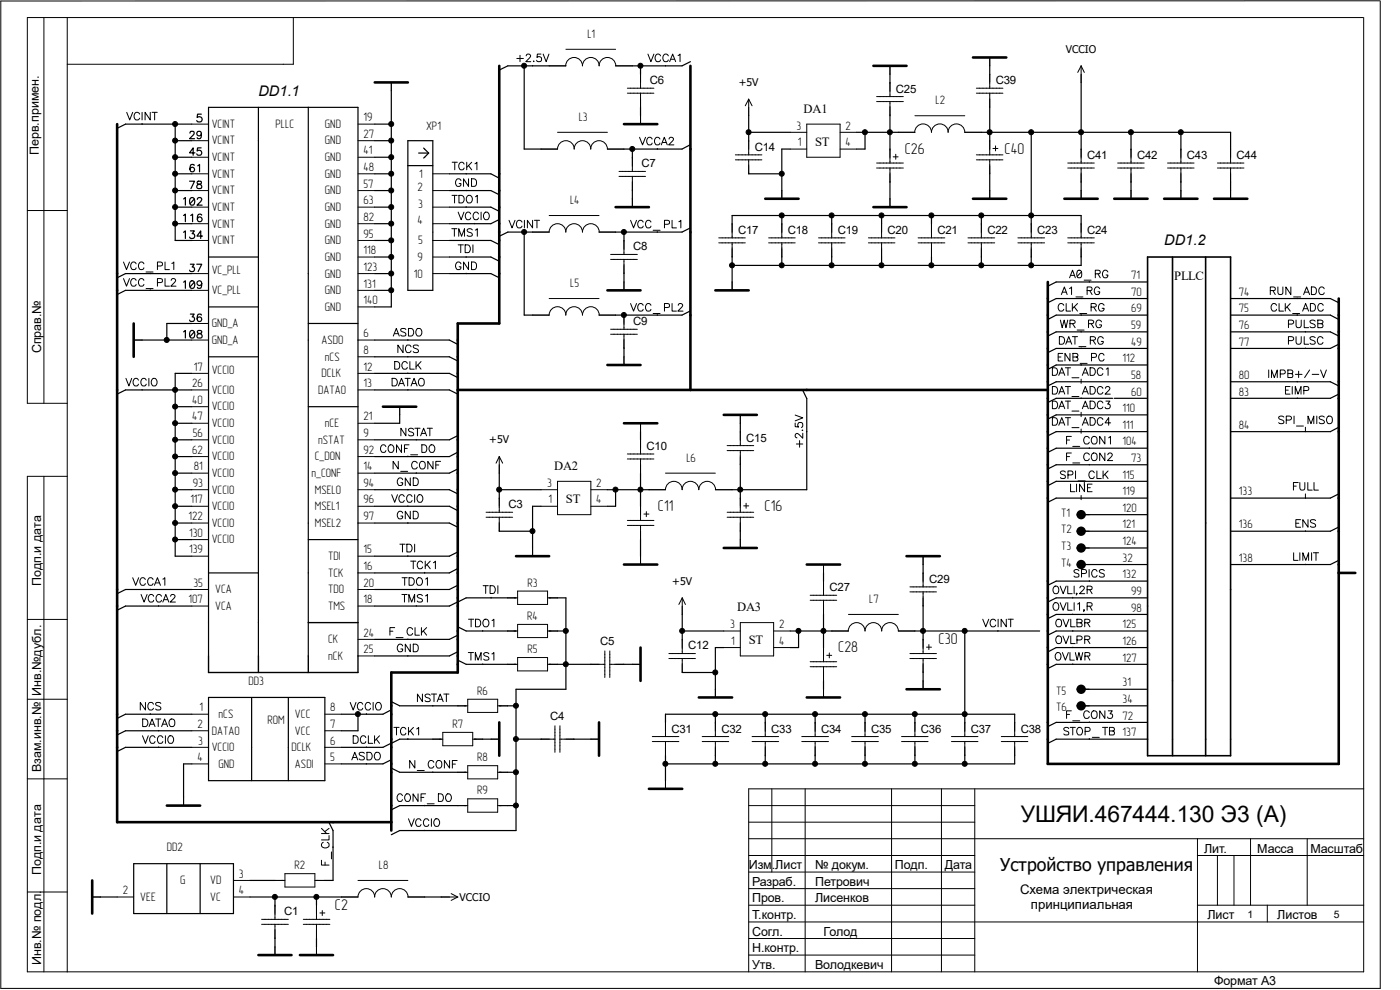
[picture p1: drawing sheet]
<svg xmlns="http://www.w3.org/2000/svg" width="297mm" height="210mm" viewBox="0 0 297 210" stroke-linecap="round" stroke-linejoin="round" font-family="sans-serif">
<defs><g id="words">
<text font-size="4.9" x="216.5" y="174.3">УШЯИ.467444.130 Э3 (A)</text>
<text font-size="3.8" x="212.2" y="184.7">Устройство управления</text>
<g font-size="3.3">
<text x="191.9" y="32.6">C26</text>
<text x="213.1" y="32.6">C40</text>
<text x="139.6" y="108.4">C11</text>
<text x="162.2" y="108.4">C16</text>
<text x="199.1" y="136.6">C30</text>
<text x="177.8" y="138.4">C28</text>
<text x="71" y="193">C2</text>
</g>
<g font-size="3.1">
<text x="54.8" y="20.3">DD1.1</text>
<text x="247" y="52">DD1.2</text>
</g>
<g font-size="2.8">
<text x="216.4" y="189.7">Схема электрическая</text>
<text x="218.7" y="192.8">принципиальная</text>
</g>
<g font-size="2.7">
<text x="170.5" y="23.9">DA1</text>
<text x="8.3" y="32.9" transform="rotate(-90 8.3 32.9)">Перв.примен.</text>
<text x="172.9" y="30.9">ST</text>
<text x="249.1" y="59.5">PLLC</text>
<text x="8.8" y="75" transform="rotate(-90 8.8 75)">Справ.№</text>
<text x="117.6" y="99.7">DA2</text>
<text x="120.1" y="106.7">ST</text>
<text x="8.8" y="124.3" transform="rotate(-90 8.8 124.3)">Подп.и дата</text>
<text x="156.4" y="129.7">DA3</text>
<text x="158.8" y="136.7">ST</text>
<text x="8.8" y="147.6" transform="rotate(-90 8.8 147.6)">Инв.№дубл.</text>
<text x="8.8" y="163.8" transform="rotate(-90 8.8 163.8)">Взам.инв.№</text>
<text x="8.8" y="185.7" transform="rotate(-90 8.8 185.7)">Подп.и дата</text>
<text x="158.8" y="184.4">Изм.Лист</text>
<text x="172.9" y="184.4">№ докум.</text>
<text x="189.9" y="184.4">Подп.</text>
<text x="200.4" y="184.4">Дата</text>
<text x="255.4" y="180.8">Лит.</text>
<text x="266.7" y="180.8">Масса</text>
<text x="278" y="180.8">Масштаб</text>
<text x="159.6" y="187.9">Разраб.</text>
<text x="159.6" y="191.4">Пров.</text>
<text x="172.9" y="187.9">Петрович</text>
<text x="172.9" y="191.4">Лисенков</text>
<text x="159.6" y="194.9">Т.контр.</text>
<text x="256.2" y="194.9">Лист</text>
<text x="271" y="194.9">Листов</text>
<text x="159.6" y="198.5">Согл.</text>
<text x="159.6" y="202">Н.контр.</text>
<text x="174.7" y="198.5">Голод</text>
<text x="8.8" y="204.7" transform="rotate(-90 8.8 204.7)">Инв.№ подл.</text>
<text x="159.6" y="205.5">Утв.</text>
<text x="172.9" y="205.5">Володкевич</text>
<text x="257.6" y="209">Формат А3</text>
</g>
<g font-size="2.6">
<text x="124.6" y="8">L1</text>
<text x="198.5" y="22.1">L2</text>
<text x="44.9" y="27.1">VCINT</text>
<text x="58.5" y="27.1">PLLC</text>
<text x="68.9" y="27.1">GND</text>
<text x="77.1" y="29.3">27</text>
<text x="77.1" y="25.7">19</text>
<text x="90.4" y="27.5">XP1</text>
<text x="122.8" y="25.7">L3</text>
<text x="169" y="27.5">3</text>
<text x="179.4" y="27.5">2</text>
<text x="44.9" y="30.6">VCINT</text>
<text x="44.9" y="34.2">VCINT</text>
<text x="68.9" y="30.6">GND</text>
<text x="68.9" y="34.2">GND</text>
<text x="77.1" y="32.8">41</text>
<text x="169.2" y="31">1</text>
<text x="179.4" y="31">4</text>
<text x="44.9" y="37.7">VCINT</text>
<text x="44.9" y="41.2">VCINT</text>
<text x="68.9" y="37.7">GND</text>
<text x="68.9" y="41.2">GND</text>
<text x="77.1" y="36.3">48</text>
<text x="77.1" y="39.8">57</text>
<text x="88.6" y="40.5">2</text>
<text x="88.9" y="37.7">1</text>
<text x="44.9" y="44.7">VCINT</text>
<text x="68.9" y="44.7">GND</text>
<text x="77.1" y="43.3">63</text>
<text x="77.1" y="46.9">82</text>
<text x="88.6" y="47.6">4</text>
<text x="88.7" y="44.1">3</text>
<text x="120.9" y="43.3">L4</text>
<text x="44.9" y="48.3">VCINT</text>
<text x="44.9" y="51.8">VCINT</text>
<text x="68.9" y="48.3">GND</text>
<text x="68.9" y="51.8">GND</text>
<text x="77.1" y="53.9">118</text>
<text x="77.1" y="50.4">95</text>
<text x="88.7" y="51.8">5</text>
<text x="44.9" y="58.2">VC_PLL</text>
<text x="68.9" y="55.3">GND</text>
<text x="68.9" y="58.9">GND</text>
<text x="77.1" y="57.4">123</text>
<text x="87.8" y="58.9">10</text>
<text x="88.6" y="55.3">9</text>
<text x="239.9" y="59.2">71</text>
<text x="44.9" y="62.4">VC_PLL</text>
<text x="68.9" y="65.9">GND</text>
<text x="68.9" y="62.4">GND</text>
<text x="77.1" y="64.5">140</text>
<text x="77.1" y="61">131</text>
<text x="121" y="60.9">L5</text>
<text x="239.9" y="62.7">70</text>
<text x="262.8" y="62.7">74</text>
<text x="44.9" y="69.4">GND_A</text>
<text x="77.1" y="71.5">6</text>
<text x="239.9" y="66.3">69</text>
<text x="239.9" y="69.8">59</text>
<text x="262.8" y="66.3">75</text>
<text x="262.8" y="69.8">76</text>
<text x="44.9" y="73">GND_A</text>
<text x="68.2" y="73">ASDO</text>
<text x="68.9" y="76.5">nCS</text>
<text x="77.1" y="75.1">8</text>
<text x="238.2" y="76.8">112</text>
<text x="239.9" y="73.3">49</text>
<text x="262.8" y="73.3">77</text>
<text x="40.8" y="82.1">26</text>
<text x="41.1" y="78.6">17</text>
<text x="44.9" y="79.3">VCCIO</text>
<text x="44.9" y="83.6">VCCIO</text>
<text x="67.5" y="83.6">DATAO</text>
<text x="68.2" y="80">DCLK</text>
<text x="77.1" y="82.1">13</text>
<text x="77.1" y="78.6">12</text>
<text x="239.9" y="80.4">58</text>
<text x="239.9" y="83.9">60</text>
<text x="262.8" y="80.4">80</text>
<text x="262.8" y="83.9">83</text>
<text x="40.8" y="89.2">47</text>
<text x="40.8" y="85.7">40</text>
<text x="44.9" y="87.1">VCCIO</text>
<text x="77.1" y="89.2">21</text>
<text x="238.2" y="87.4">110</text>
<text x="40.9" y="92.7">56</text>
<text x="44.9" y="90.6">VCCIO</text>
<text x="44.9" y="94.1">VCCIO</text>
<text x="67.5" y="94.1">nSTAT</text>
<text x="68.9" y="90.6">nCE</text>
<text x="77.1" y="92.7">9</text>
<text x="238.2" y="91">111</text>
<text x="238.2" y="94.5">104</text>
<text x="262.8" y="91">84</text>
<text x="40.8" y="96.3">62</text>
<text x="41.1" y="99.8">81</text>
<text x="44.9" y="97.7">VCCIO</text>
<text x="44.9" y="101.2">VCCIO</text>
<text x="66.1" y="101.2">n_CONF</text>
<text x="66.8" y="97.7">C_DON</text>
<text x="77.1" y="96.3">92</text>
<text x="77.1" y="99.8">14</text>
<text x="145.6" y="97.9">L6</text>
<text x="238.2" y="101.5">115</text>
<text x="239.9" y="98">73</text>
<text x="40.4" y="106.8">117</text>
<text x="40.9" y="103.3">93</text>
<text x="44.9" y="104.7">VCCIO</text>
<text x="66.8" y="104.7">MSEL0</text>
<text x="77.1" y="103.3">94</text>
<text x="77.1" y="106.8">96</text>
<text x="116.1" y="103.3">3</text>
<text x="116.3" y="106.8">1</text>
<text x="126.5" y="103.3">2</text>
<text x="126.5" y="106.8">4</text>
<text x="238.2" y="105.1">119</text>
<text x="262.8" y="105.1">133</text>
<text x="40" y="110.4">122</text>
<text x="40.1" y="113.9">130</text>
<text x="44.9" y="108.2">VCCIO</text>
<text x="44.9" y="111.8">VCCIO</text>
<text x="66.8" y="108.2">MSEL1</text>
<text x="66.8" y="111.8">MSEL2</text>
<text x="77.1" y="110.4">97</text>
<text x="225.1" y="109.6">T1</text>
<text x="225.1" y="113.2">T2</text>
<text x="238.2" y="108.6">120</text>
<text x="238.2" y="112.1">121</text>
<text x="262.8" y="112.1">136</text>
<text x="40.1" y="117.4">139</text>
<text x="44.9" y="115.3">VCCIO</text>
<text x="69.6" y="118.8">TDI</text>
<text x="77.1" y="117.4">15</text>
<text x="225.1" y="116.7">T3</text>
<text x="238.2" y="119.2">32</text>
<text x="238.2" y="115.7">124</text>
<text x="262.8" y="119.2">138</text>
<text x="41" y="124.5">35</text>
<text x="45.6" y="125.9">VCA</text>
<text x="69.6" y="122.3">TCK</text>
<text x="69.6" y="125.9">TDO</text>
<text x="77.1" y="124.5">20</text>
<text x="77.1" y="120.9">16</text>
<text x="111.9" y="124.5">R3</text>
<text x="225.1" y="120.2">T4</text>
<text x="238.2" y="122.7">132</text>
<text x="40" y="128">107</text>
<text x="45.6" y="129.4">VCA</text>
<text x="69.6" y="129.4">TMS</text>
<text x="77.1" y="128">18</text>
<text x="111.8" y="131.5">R4</text>
<text x="184.4" y="127.9">L7</text>
<text x="239.9" y="129.8">98</text>
<text x="239.9" y="126.2">99</text>
<text x="69.6" y="136.4">CK</text>
<text x="77.1" y="135">24</text>
<text x="154.9" y="133.3">3</text>
<text x="155.1" y="136.8">1</text>
<text x="165.3" y="133.3">2</text>
<text x="165.3" y="136.8">4</text>
<text x="238.2" y="136.8">126</text>
<text x="238.2" y="133.3">125</text>
<text x="69.6" y="140">nCK</text>
<text x="77.1" y="138.6">25</text>
<text x="111.9" y="138.6">R5</text>
<text x="238.2" y="140.3">127</text>
<text x="52.7" y="145.2">DD3</text>
<text x="101.3" y="147.4">R6</text>
<text x="224.1" y="147.4">T5</text>
<text x="238.2" y="149.1">34</text>
<text x="238.2" y="145.6">31</text>
<text x="41.9" y="154.4">2</text>
<text x="42.3" y="150.9">1</text>
<text x="44.9" y="155.8">DATAO</text>
<text x="46.4" y="152.3">nCS</text>
<text x="56.7" y="153.6">ROM</text>
<text x="62.6" y="152.3">VCC</text>
<text x="62.6" y="155.8">VCC</text>
<text x="70.1" y="150.9">8</text>
<text x="70.1" y="154.4">7</text>
<text x="96" y="154.4">R7</text>
<text x="224.1" y="150.9">T6</text>
<text x="238.2" y="152.7">72</text>
<text x="41.9" y="161.5">4</text>
<text x="42" y="157.9">3</text>
<text x="44.9" y="159.4">VCCIO</text>
<text x="61.8" y="159.4">DCLK</text>
<text x="70.1" y="157.9">6</text>
<text x="70.1" y="161.5">5</text>
<text x="101.3" y="161.5">R8</text>
<text x="238.2" y="156.2">137</text>
<text x="46.4" y="162.9">GND</text>
<text x="62.6" y="162.9">ASDI</text>
<text x="101.3" y="168.5">R9</text>
<text x="35.4" y="180.5">DD2</text>
<text x="62.5" y="184.4">R2</text>
<text x="80.4" y="184.3">L8</text>
<text x="26.1" y="189.7">2</text>
<text x="29.8" y="191.1">VEE</text>
<text x="38.2" y="187.6">G</text>
<text x="44.6" y="187.6">VD</text>
<text x="44.6" y="191.1">VC</text>
<text x="50.7" y="186.2">3</text>
<text x="50.7" y="189.7">4</text>
</g>
<g font-size="2.4">
<text x="137.9" y="17.9">C6</text>
<text x="211.2" y="17.9">C39</text>
<text x="190.1" y="19.6">C25</text>
<text x="136.1" y="35.5">C7</text>
<text x="160.1" y="32">C14</text>
<text x="230.6" y="33.7">C41</text>
<text x="241.2" y="33.7">C42</text>
<text x="251.8" y="33.7">C43</text>
<text x="262.3" y="33.7">C44</text>
<text x="134.3" y="53.1">C8</text>
<text x="156.6" y="49.6">C17</text>
<text x="167.1" y="49.6">C18</text>
<text x="177.7" y="49.6">C19</text>
<text x="188.3" y="49.6">C20</text>
<text x="198.9" y="49.6">C21</text>
<text x="209.5" y="49.6">C22</text>
<text x="220" y="49.6">C23</text>
<text x="230.6" y="49.6">C24</text>
<text x="134.3" y="69">C9</text>
<text x="137.2" y="95.5">C10</text>
<text x="158.3" y="93.7">C15</text>
<text x="107.9" y="107.8">C3</text>
<text x="176" y="125.4">C27</text>
<text x="197.1" y="123.7">C29</text>
<text x="127.3" y="136.8">C5</text>
<text x="146" y="137.8">C12</text>
<text x="116.7" y="152.7">C4</text>
<text x="142.5" y="155.4">C31</text>
<text x="153" y="155.4">C32</text>
<text x="163.6" y="155.4">C33</text>
<text x="174.2" y="155.4">C34</text>
<text x="184.8" y="155.4">C35</text>
<text x="195.4" y="155.4">C36</text>
<text x="206" y="155.4">C37</text>
<text x="216.5" y="155.4">C38</text>
<text x="60.3" y="194.2">C1</text>
</g>
<g font-size="2.2">
<text x="226.1" y="11.2">VCCIO</text>
<text x="156.7" y="18.2">+5V</text>
<text x="103.8" y="94.1">+5V</text>
<text x="142.6" y="124">+5V</text>
<text x="97.5" y="191.1">VCCIO</text>
<text x="264.6" y="194.7">1</text>
<text x="283" y="194.7">5</text>
</g>
</g></defs>
<g fill="none" stroke="#000" stroke-width=".55">
<path d="M79.5 17.5h7M105.9 14v54.6h-8.8v74.1h-14.1v33.5M146.5 14v68.7M185.3 14h7M206.4 12.2h7.1M24.8 26.3v148.1h58.2M132.4 26.3h7M130.6 43.9h7.1M162.3 42.2h7.1M185.3 43.9h7M206.4 42.2h7.1M222.3 59.8v102.3h61.7v-98.8"/>
<path d="M225.8 42.2h7.1M236.4 42.2h7.1M247 42.2h7M257.6 42.2h7M28.4 68.6v7.1M128.9 77.4h7M128.9 61.6h7M151.8 61.6h7M81.2 86.3h7.1M97.1 82.7h125.2M132.4 89.8h7M153.5 88h7.1"/>
<path d="M109.5 118h7M132.4 119.8h7M153.5 116.2h7.1M171.2 119.8h7M192.3 118h7.1M135.9 137.4v7M284 121.5h3.5M105.9 153.2v7.1M127.1 153.2v7.1M148.3 148h7M171.2 148h7M192.3 146.2h7.1"/>
<path d="M35.4 170.9h7.1M137.7 167.3h7M19.6 186.8v7M54.8 202.6h7M63.6 202.6h7.1"/>
<circle cx="229.4" cy="119.8" r=".72"/>
<circle cx="229.4" cy="109.2" r=".72"/>
<circle cx="229.4" cy="112.7" r=".72"/>
<circle cx="229.4" cy="116.2" r=".72"/>
<circle cx="229.4" cy="119.8" r=".34"/>
<circle cx="229.4" cy="109.2" r=".34"/>
<circle cx="229.4" cy="116.2" r=".34"/>
<circle cx="229.4" cy="112.7" r=".34"/>
<circle cx="229.4" cy="146.2" r=".72"/>
<circle cx="229.4" cy="149.7" r=".72"/>
<circle cx="229.4" cy="146.2" r=".34"/>
<circle cx="229.4" cy="149.7" r=".34"/>
</g>
<g fill="none" stroke="#000" stroke-width=".25">
<path d="M83 19.3v45.8h-3.5M111.2 14v17.6h3.6M116.5 14h-8.8l-1.8 .9M135.9 14v1.7M146.5 13.1l-1.8 .9h-10.5M188.8 15.7v1.8M210 14v1.7M229.4 17.5v14.1M37.2 26.3v24.7h3.5M37.2 36.9h3.5M37.2 33.4h3.5M37.2 29.8h3.5"/>
<path d="M40.2 38.4h1.1l-.8 1.6M40.3 28.2l.1-.3h.2h.5l.1 .3-.1 .2-.9 1h1.1M40.7 26.3h-14.1l-1.8 .9M41.2 35.1l-.1-.2a.58 .58 0 0 0-.7 .3 .88 .88 0 0 0 .4 1.2 .49 .49 0 0 0 .5-.4 .49 .49 0 0 0-.5-.5 .49 .49 0 0 0-.5 .4M41.4 32.4h-1.2l.8-1v1.5M41.9 38.5a.33 .33 0 0 0 .1 .5l.3 .1a.5 .5 0 0 1 .5 .3 .5 .5 0 0 1-.1 .6h-.6a.43 .43 0 0 1-.4-.3 .43 .43 0 0 1 .3-.5l.7-.3v-.2v-.2zM42 35.2l.3-.3v1.5M42.7 31.4h-.8l-.1 .6a.56 .56 0 0 1 .9 0 .56 .56 0 0 1-.1 .9 .56 .56 0 0 1-.9-.3M42.7 24.2h-.8l-.1 .7a.6 .6 0 0 1 .9 0 .6 .6 0 0 1-.1 .9 .6 .6 0 0 1-.9-.2M42.7 28.4a.49 .49 0 0 1-.7 .3 .49 .49 0 0 1-.1-.8 .49 .49 0 0 1 .8 .2v.3a.71 .71 0 0 1-.6 1l-.3-.2M54.8 22.8v116.3M65.4 22.8v116.3"/>
<path d="M79.5 36.9h3.5M79.5 33.4h3.5M79.5 26.3h3.5M79.5 29.8h3.5M86.5 29.8h5.3v31.8h-5.3zM86.5 35.1h5.3M88.8 32.5h2.1M89.9 31.4l1 1.1M90.9 32.5l-1 1M95.4 36.9h8.7l1.8 .9M134.2 31.6v1.8M135.9 22.8v1.8"/>
<path d="M146.5 30.7l-1.8 .9h-12.3M158.8 24.6v5.2M158.8 28.1h8.8M158.8 36.9h7.1M167.6 31.6h-1.7v8.8M181.7 28.1h8.9M183.5 28.1v3.5h-1.8M188.8 24.6v7M188.8 38.7v3.5M208.2 28.1h52.9v3.5M210 22.8v7M210 36.9v3.5"/>
<path d="M218.8 28.1v19.4M229.4 38.7v1.7M239.9 28.1v3.5M239.9 38.7v1.7M250.5 28.1v3.5M250.5 38.7v1.7M261.1 38.7v1.7M37.2 47.5h3.5M37.2 43.9h3.5M37.2 40.4h3.5M38.9 42.2l.4-.3v1.6M38.9 45.7l.4-.3v1.6"/>
<path d="M38.9 49.3l.4-.3v1.6M38.9 59.9l.4-.3v1.6M40.4 56h.8l-.4 .6a.53 .53 0 0 1 .3 .9 .53 .53 0 0 1-.9-.2M40.4 49h.8l-.4 .6a.55 .55 0 0 1 .4 .9 .55 .55 0 0 1-1-.2M40.5 42a.51 .51 0 0 1 .7 .2 .78 .78 0 0 1 .1 .9 .78 .78 0 0 1-.8 .4 1.19 1.19 0 0 1 0-1.5zM40.5 59.6a.51 .51 0 0 1 .7 .3 .78 .78 0 0 1 .1 .9 .78 .78 0 0 1-.8 .3 1.19 1.19 0 0 1 0-1.5zM40.5 45.7l.4-.3v1.6M40.7 58h-14.1l-1.8 .9M41.2 42.2l-.9 1M41.2 59.9l-.9 1M41.7 56h1.1l-.8 1.6M41.9 42.3l.3-.4h.3l.3 .3-.2 .6-.8 .7h1.1"/>
<path d="M42.8 45.6l-.1-.1a.51 .51 0 0 0-.7 .2 .91 .91 0 0 0 .3 1.3 .5 .5 0 0 0 .6-.4 .5 .5 0 0 0-.5-.6 .5 .5 0 0 0-.5 .5M43 50.1h-1.2l.8-1.1v1.6M44.2 54.5h10.6M79.5 58h3.5M79.5 47.5h3.5M79.5 51h3.5M79.5 43.9h3.5M79.5 40.4h3.5M79.5 54.5h3.5M95.4 58h8.7l1.8 .9M95.4 51h8.7l1.8 .9M95.4 43.9h8.7l1.8 .9"/>
<path d="M95.4 40.4h8.7l1.8 .9M95.4 54.5h8.7l1.8 .9M105.9 46.6l-1.8 .9h-8.7M111.2 49.2v17.6h1.8M113 49.2h-5.3l-1.8 .9M132.4 49.2v1.8M132.4 58v1.8M134.2 40.4v1.8M146.5 48.3l-1.8 .9h-14.1M155.3 47.5v-1.8h74.1v1.8M155.3 54.5v5.3M165.9 45.7v1.8"/>
<path d="M165.9 54.5v1.8M176.4 45.7v1.8M176.4 54.5v1.8M187 45.7v1.8M187 54.5v1.8M197.6 45.7v1.8M197.6 54.5v1.8M208.2 45.7v1.8M208.2 54.5v1.8M218.8 54.5v1.8M229.4 54.5v1.8h-74.1M243.5 59.8h-19.4l-1.8 .9"/>
<path d="M30.1 72.1h10.6M38.9 70.4l.4-.3v1.6M40.4 66.6h.8l-.4 .6a.53 .53 0 0 1 .3 .9 .53 .53 0 0 1-.9-.2M40.5 70.2a.51 .51 0 0 1 .7 .2 .78 .78 0 0 1 .1 .9 .78 .78 0 0 1-.8 .4 1.19 1.19 0 0 1 0-1.5zM40.7 61.6h-14.1l-1.8 .9M40.7 68.6h-5.3v3.5M40.7 79.2h-3.5v38.8h3.5M41.2 70.4l-.9 1M42 70.2v.5l.6 .2a.44 .44 0 0 1 .3 .4 .44 .44 0 0 1-.4 .4h-.3a.47 .47 0 0 1-.4-.5 .47 .47 0 0 1 .4-.4l.5-.1 .1-.4a.61 .61 0 0 0-.8-.1zM42.7 66.8v-.1a.58 .58 0 0 0-.8 .2 .88 .88 0 0 0 .4 1.3 .49 .49 0 0 0 .5-.5 .49 .49 0 0 0-.5-.5 .49 .49 0 0 0-.5 .5M42.8 60.1a.51 .51 0 0 1-.7 .4 .51 .51 0 0 1-.2-.8 .51 .51 0 0 1 .8 .1l.1 .3a.75 .75 0 0 1-.6 1.1l-.3-.2M44.2 65.1h10.6"/>
<path d="M44.2 75.7h10.6M65.4 68.6h10.5M79.5 79.2h15.8l1.8 .9M79.5 75.7h15.8l1.8 .9M79.5 72.1h15.8l1.8 1M79.5 61.6h3.5M132.4 73.9v1.8M146.5 66l-1.8 .8h-14.1M243.5 66.8h-19.4l-1.8 1M243.5 73.9h-19.4l-1.8 .9M243.5 77.4h-19.4l-1.8 1M243.5 70.4h-19.4l-1.8 .9"/>
<path d="M243.5 63.3h-19.4l-1.8 .9M261.1 66.8h21.1l1.8 1M261.1 70.4h21.1l1.8 .9M261.1 63.3h21.1l1.8 .9M284 73l-1.8 .9h-21.1M37.2 96.9h3.5M37.2 93.3h3.5M37.2 86.3h3.5M37.2 89.8h3.5M40.7 82.7h-14.1l-1.8 .9M65.4 86.3h10.5M79.5 82.7h15.8l1.8 .9"/>
<path d="M84.8 88v1.8h-5.3M97.1 95.9l-1.8 1h-15.8M97.1 92.4l-1.8 .9h-15.8M97.1 99.5l-1.8 .9h-15.8M135.9 91.6v1.7M157.1 89.8v1.8M157.1 98.6v7.1M170.3 82.7l.9 1.8v19.4h-15.9M236.1 84.5h-12l-1.8 .9M236.4 84.5h7.1M243.5 98.6h-19.4l-1.8 .9M243.5 91.6h-19.4l-1.8 .9"/>
<path d="M243.5 88h-19.4l-1.8 .9M243.5 81h-19.4l-1.8 .9M243.5 95.1h-19.4l-1.8 .9M261.1 81h21.1l1.8 .9M284 90.6l-1.8 1h-21.1M284 83.6l-1.8 .9h-21.1M37.2 103.9h3.5M37.2 114.5h3.5M37.2 107.4h3.5M37.2 111h3.5M37.2 100.4h3.5M65.4 114.5h10.5"/>
<path d="M79.5 107.4h15.8l1.8 .9M79.5 103.9h15.8l1.8 .9M79.5 111h15.8l1.8 .8M97.1 117.1l-1.8 .9h-15.8M105.9 103.9h8.9M105.9 100.4v5.3M105.9 112.7h7.1M114.8 107.4h-1.8v8.8M128.9 103.9h8.8M130.6 103.9v3.5h-1.7M135.9 100.4v7M135.9 114.5v3.5"/>
<path d="M157.1 112.7v1.8M195.8 119.8v1.7M229.3 119.8h14.2M229.3 112.7h14.2M229.3 109.2h14.2M229.3 116.2h14.2M243.5 102.1h-19.4l-1.8 .9M243.5 105.7h-19.4l-1.8 .9M284 118.9l-1.8 .9h-21.1M284 111.8l-1.8 .9h-21.1M284 104.8l-1.8 .9h-21.1M40.7 128.6h-14.1l-1.8 .9"/>
<path d="M40.7 125.1h-14.1l-1.8 .8M44.2 139.1v-116.3h31.7v116.3M44.2 121.5h10.6M97.1 138.3l-1.8 .8h-15.8M97.1 134.7l-1.8 .9h-15.8M97.1 127.7l-1.8 .9h-15.8M97.1 124.2l-1.8 .9h-15.8M97.1 120.6l-1.8 .9h-15.8M97.1 133l1.8 .9h8.8M107.7 126.8h-8.8l-1.8 .9M118.3 126.8h1.8v19.4h-10.6v30h-24.7l-1.8 .9M118.3 133.9h1.8"/>
<path d="M144.7 130.3v5.3M144.7 133.9h8.8M153.5 137.4h-1.7v8.8M167.6 133.9h8.8M169.4 133.9v3.5h-1.8M174.7 121.5v1.8M174.7 130.3v7.1M194.1 133.9h26.5M195.8 128.6v7M204.7 133.9v19.3M243.5 133.9h-19.4l-1.8 .8M243.5 126.8h-19.4l-1.8 .9"/>
<path d="M243.5 137.4h-19.4l-1.8 .9M243.5 130.3h-19.4l-1.8 .9M243.5 123.3h-19.4l-1.8 .9M40.7 155h-14.1l-1.8 .9M40.7 151.5h-14.1l-1.8 .9M40.7 158.5h-14.1l-1.8 .9M44.2 148h24.7v17.6h-24.7zM53.4 148v17.6M61.2 148v17.6M75.9 151.5v3.5h-3.5M83 150.6l-1.8 .9h-8.8M83 148.8l1.8 .9h12.3"/>
<path d="M91.8 156.8h-7l-3.6 1.7h-8.8M97.1 140l1.8 .9h8.8M102.4 156.8h1.8M107.7 149.7h1.8M109.5 156.8h5.3M118.3 140.9h7M121.8 156.8h3.5M132.4 140.9h1.8M141.2 153.2v-1.7h74.1v1.7M144.7 142.7h7.1M151.8 151.5v1.7M162.3 151.5v1.7"/>
<path d="M172.9 151.5v1.7M174.7 144.4v1.8M183.5 151.5v1.7M194.1 151.5v1.7M195.8 142.7v1.7M229.3 149.7h14.2M229.3 146.2h14.2M243.5 156.8h-19.4l-1.8 .9M243.5 140.9h-19.4l-1.8 .9M243.5 153.2h-19.4l-1.8 .9M40.7 162.1h-1.8v7M69.8 174.4l.9 1.8v10.6h-1.8"/>
<path d="M83 161.2l-1.8 .9h-8.8M83 162.9l1.8 .9h12.3M97.1 170.9h-12.3l-1.8 .9M107.7 170.9h1.8M107.7 163.8h1.8M141.2 160.3v5.3M151.8 160.3v1.8M162.3 160.3v1.8M172.9 160.3v1.8M183.5 160.3v1.8M194.1 160.3v1.8M204.7 160.3v1.8"/>
<path d="M215.3 160.3v1.8h-74.1M21.3 190.3h3.5M28.4 183.2h21.1v10.6h-21.1zM35.4 183.2v10.6M42.5 183.2v10.6M53 186.8h5.3M53 190.3h19.4M58.3 190.3v1.7M58.3 199.1v1.8M67.1 190.3v1.7M67.1 199.1v1.8M90.1 190.3h3.5"/>
</g>
<g fill="#000" stroke="#000" stroke-width=".21">
<circle cx="111.2" cy="13.9" r=".53"/>
<circle cx="135.9" cy="13.9" r=".53"/>
<circle cx="37.1" cy="33.3" r=".53"/>
<circle cx="37.1" cy="29.8" r=".53"/>
<circle cx="37.1" cy="36.9" r=".53"/>
<circle cx="37.1" cy="26.3" r=".53"/>
<circle cx="83" cy="29.8" r=".53"/>
<circle cx="83" cy="36.9" r=".53"/>
<circle cx="83" cy="33.3" r=".53"/>
<circle cx="83" cy="26.3" r=".53"/>
<circle cx="134.1" cy="31.6" r=".53"/>
<circle cx="158.8" cy="28" r=".53"/>
<circle cx="165.8" cy="36.9" r=".53"/>
<circle cx="183.5" cy="28" r=".53"/>
<circle cx="188.8" cy="28" r=".53"/>
<circle cx="210" cy="28" r=".53"/>
<circle cx="218.8" cy="28" r=".53"/>
<circle cx="229.3" cy="28" r=".53"/>
<circle cx="239.9" cy="28" r=".53"/>
<circle cx="250.5" cy="28" r=".53"/>
<circle cx="37.1" cy="47.4" r=".53"/>
<circle cx="37.1" cy="40.4" r=".53"/>
<circle cx="37.1" cy="43.9" r=".53"/>
<circle cx="83" cy="47.4" r=".53"/>
<circle cx="83" cy="43.9" r=".53"/>
<circle cx="83" cy="51" r=".53"/>
<circle cx="83" cy="40.4" r=".53"/>
<circle cx="83" cy="58" r=".53"/>
<circle cx="83" cy="54.5" r=".53"/>
<circle cx="111.2" cy="49.2" r=".53"/>
<circle cx="132.4" cy="49.2" r=".53"/>
<circle cx="155.3" cy="56.3" r=".53"/>
<circle cx="165.8" cy="56.3" r=".53"/>
<circle cx="165.8" cy="45.7" r=".53"/>
<circle cx="176.4" cy="45.7" r=".53"/>
<circle cx="176.4" cy="56.3" r=".53"/>
<circle cx="187" cy="56.3" r=".53"/>
<circle cx="187" cy="45.7" r=".53"/>
<circle cx="197.6" cy="45.7" r=".53"/>
<circle cx="197.6" cy="56.3" r=".53"/>
<circle cx="208.2" cy="56.3" r=".53"/>
<circle cx="208.2" cy="45.7" r=".53"/>
<circle cx="218.8" cy="45.7" r=".53"/>
<circle cx="218.8" cy="56.3" r=".53"/>
<circle cx="35.4" cy="72.1" r=".53"/>
<circle cx="83" cy="61.6" r=".53"/>
<circle cx="132.4" cy="66.8" r=".53"/>
<circle cx="37.1" cy="96.8" r=".53"/>
<circle cx="37.1" cy="93.3" r=".53"/>
<circle cx="37.1" cy="86.3" r=".53"/>
<circle cx="37.1" cy="89.8" r=".53"/>
<circle cx="37.1" cy="82.7" r=".53"/>
<circle cx="37.1" cy="100.4" r=".53"/>
<circle cx="37.1" cy="107.4" r=".53"/>
<circle cx="37.1" cy="103.9" r=".53"/>
<circle cx="37.1" cy="114.4" r=".53"/>
<circle cx="37.1" cy="110.9" r=".53"/>
<circle cx="105.9" cy="103.9" r=".53"/>
<circle cx="113" cy="112.7" r=".53"/>
<circle cx="130.6" cy="103.9" r=".53"/>
<circle cx="135.9" cy="103.9" r=".53"/>
<circle cx="157" cy="103.9" r=".53"/>
<circle cx="120" cy="133.8" r=".53"/>
<circle cx="144.7" cy="133.8" r=".53"/>
<circle cx="169.4" cy="133.8" r=".53"/>
<circle cx="174.7" cy="133.8" r=".53"/>
<circle cx="195.8" cy="133.8" r=".53"/>
<circle cx="204.7" cy="133.8" r=".53"/>
<circle cx="75.9" cy="151.5" r=".53"/>
<circle cx="109.5" cy="156.8" r=".53"/>
<circle cx="109.5" cy="149.7" r=".53"/>
<circle cx="120" cy="140.9" r=".53"/>
<circle cx="151.7" cy="142.6" r=".53"/>
<circle cx="151.7" cy="151.5" r=".53"/>
<circle cx="162.3" cy="151.5" r=".53"/>
<circle cx="172.9" cy="151.5" r=".53"/>
<circle cx="183.5" cy="151.5" r=".53"/>
<circle cx="194.1" cy="151.5" r=".53"/>
<circle cx="204.7" cy="151.5" r=".53"/>
<circle cx="229.3" cy="149.7" r=".53"/>
<circle cx="229.3" cy="146.2" r=".53"/>
<circle cx="109.5" cy="170.9" r=".53"/>
<circle cx="109.5" cy="163.8" r=".53"/>
<circle cx="141.2" cy="162" r=".53"/>
<circle cx="151.7" cy="162" r=".53"/>
<circle cx="162.3" cy="162" r=".53"/>
<circle cx="172.9" cy="162" r=".53"/>
<circle cx="183.5" cy="162" r=".53"/>
<circle cx="194.1" cy="162" r=".53"/>
<circle cx="204.7" cy="162" r=".53"/>
<circle cx="58.3" cy="190.3" r=".53"/>
<circle cx="67.1" cy="190.3" r=".53"/>
</g>
<g fill="none" stroke="#000" stroke-width=".21">
<path d="M9.3 3.7v81.9M14.3 3.7v202.5M62.2 3.7v9.9h-47.9M83 17.5v1.8M109.6 12.4h1.4M110.3 11.7v1.4M111.6 11.9l.2-.3 .4-.1 .4 .4-1.1 1.2h1.1M113 13.9v.1M113.2 13h.1zM114.8 11.5h-.8l-.1 .7a.56 .56 0 0 1 .9 0 .56 .56 0 0 1-.2 .8 .56 .56 0 0 1-.8-.2M115.2 11.5l.7 1.6 .6-1.6M116.5 14h3.6"/>
<path d="M120 14a1.78 1.78 0 0 1 1.8-1.8 1.78 1.78 0 0 1 1.8 1.8 1.78 1.78 0 0 1 1.7-1.8 1.78 1.78 0 0 1 1.8 1.8M120.1 10.5h10.5M127.1 14a1.78 1.78 0 0 1 1.8-1.8 1.78 1.78 0 0 1 1.7 1.8M130.6 14h3.6M133.1 19.8h5.6M133.1 18.7h5.6M135.9 15.7v3M135.9 19.8v3M137.5 11.5l.6 1.6 .6-1.6M140.1 11.9a.59 .59 0 0 0-.7-.4 .59 .59 0 0 0-.4 .6 .67 .67 0 0 0 .2 .9 .67 .67 0 0 0 .9-.1v-.2M141.2 13.9v.1M141.8 11.9a.59 .59 0 0 0-.7-.4 .59 .59 0 0 0-.5 .6 .67 .67 0 0 0 .2 .9 .67 .67 0 0 0 .9-.1l.1-.2"/>
<path d="M142.1 13.1l.6-1.6 .6 1.6M142.3 12.6h.8M143.8 11.8l.5-.3v1.6M188.8 14v1.7M188.8 17.5v3M207.1 19.8h5.7M207.1 18.7h5.7M210 12.2v1.8M210 15.7v3M210 19.8v3M229.4 14v3.5M229.4 14l-.8 1.4"/>
<path d="M229.4 14l.6 1.4M289.2 3.7h-283.4v81.9h8.5M289.3 3.7v202.5h-283.5v-105.2h8.5M292.7 .2h-292.5v209.5h292.6v-209.5M26.9 23.8l.6 1.6 .7-1.6M29.6 24.2a.61 .61 0 0 0-.7-.4 .61 .61 0 0 0-.5 .7 .67 .67 0 0 0 .3 .8 .67 .67 0 0 0 .8-.1l.1-.1M30.1 23.8v1.6M30.1 26.2v.1M31.9 23.8v1.6l-1.1-1.6v1.6M32.3 23.8h1.1M32.8 23.8v1.6M40.7 36.9h3.5"/>
<path d="M40.7 33.4h3.5M40.7 26.3h3.5M40.7 29.8h3.5M75.9 36.9h3.6M75.9 33.4h3.6M75.9 26.3h3.6M75.9 29.8h3.6M91.8 36.9h3.6M95.9 34.4h1.1M96.5 34.4v1.6M97.8 38.3a.59 .59 0 0 0-.7-.4 .59 .59 0 0 0-.5 .7 .67 .67 0 0 0 .3 .8 .67 .67 0 0 0 .8-.1l.1-.4h-.4M98.5 34.8a.59 .59 0 0 0-.7-.4 .59 .59 0 0 0-.5 .7v.3a.59 .59 0 0 0 .5 .6 .59 .59 0 0 0 .7-.4"/>
<path d="M98.9 36.8v.1M99 34.4v1.6M99.4 37.9v1.6l-1.1-1.6v1.6M99.4 35.1l.7 .9M100 37.9h.6a.88 .88 0 0 1 .5 .8 .88 .88 0 0 1-.5 .8h-.6zM100.1 34.4l-1.1 1.1M100.8 34.8l.4-.4v1.6M114.8 31.6h3.5a1.78 1.78 0 0 1 1.8-1.8 1.78 1.78 0 0 1 1.7 1.8M118.3 28.1h10.6M121.8 31.6a1.76 1.76 0 0 1 1.7-1.8 1.76 1.76 0 0 1 1.8 1.8 1.78 1.78 0 0 1 1.8-1.8 1.78 1.78 0 0 1 1.8 1.8h3.5M131.3 37.4h5.6M131.3 36.4h5.6"/>
<path d="M134.2 33.4v3M134.2 37.4v3M135.7 29.1l.6 1.6 .6-1.6M135.9 24.6v1.7M138.3 29.5a.59 .59 0 0 0-.6-.4 .59 .59 0 0 0-.5 .7 .67 .67 0 0 0 .2 .8 .67 .67 0 0 0 .9-.1v-.1M139.4 31.5v.1M140 29.5a.59 .59 0 0 0-.7-.4 .59 .59 0 0 0-.4 .7 .67 .67 0 0 0 .2 .8 .67 .67 0 0 0 .9-.1v-.1M140.3 30.7l.6-1.6 .7 1.6M140.5 30.2h.8M141.9 29.5l.3-.4h.3l.4 .3-.1 .4-.9 .9h1.1M156 33.9h5.6M156 32.9h5.6"/>
<path d="M158.8 21v3.6M158.8 29.8v3.1M158.8 33.9v3M158.8 21l.8 1.4M158.8 21l-.7 1.4M167.6 31.6h3.6M167.6 28.1h3.6M171.2 26.3h7v7.1h-7zM178.2 31.6h3.5M178.2 28.1h3.5M186 35.6h5.6M186 34.6h5.6"/>
<path d="M186 21.5h5.6M186 20.5h5.6M188.8 21.5v3.1M188.8 31.6v3M188.8 35.6v3.1M189.5 33.3h1M190 32.7v1.1M190.6 28.1h3.5M194.1 28.1a1.78 1.78 0 0 1 1.7-1.8 1.78 1.78 0 0 1 1.8 1.8 1.78 1.78 0 0 1 1.8-1.8 1.78 1.78 0 0 1 1.8 1.8M194.1 24.6h10.6M201.1 28.1a1.78 1.78 0 0 1 1.8-1.8 1.78 1.78 0 0 1 1.8 1.8h3.5M207.1 33.9h5.7"/>
<path d="M207.1 32.9h5.7M210 29.8v3.1M210 33.9v3M210.7 31.5h1M211.2 30.9v1.1M226.5 35.6h5.7M226.5 34.6h5.7M229.4 31.6v3M229.4 35.6v3.1M237.1 35.6h5.6M237.1 34.6h5.6M239.9 31.6v3"/>
<path d="M239.9 35.6v3.1M247.7 35.6h5.6M247.7 34.6h5.6M250.5 31.6v3M250.5 35.6v3.1M258.3 35.6h5.6M258.3 34.6h5.6M261.1 31.6v3M261.1 35.6v3.1M5.8 44.7h8.5M26.2 59.1l.6 1.6 .7-1.6M26.2 55.6l.6 1.6 .7-1.6"/>
<path d="M28.9 59.5a.59 .59 0 0 0-.7-.4 .59 .59 0 0 0-.5 .6 .67 .67 0 0 0 .2 .9 .67 .67 0 0 0 .9-.1l.1-.2M28.9 56a.59 .59 0 0 0-.7-.4 .59 .59 0 0 0-.5 .6 .67 .67 0 0 0 .2 .9 .67 .67 0 0 0 .9-.1l.1-.2M30.5 59.5a.59 .59 0 0 0-.7-.4 .59 .59 0 0 0-.4 .6 .67 .67 0 0 0 .2 .9 .67 .67 0 0 0 .9-.1v-.2M30.5 56a.59 .59 0 0 0-.7-.4 .59 .59 0 0 0-.4 .6 .67 .67 0 0 0 .2 .9 .67 .67 0 0 0 .9-.1v-.2M31 57.7h1.5M31.9 58h.1M33.4 59.9l1-.1v-.5l-.3-.2h-.7v1.6M33.4 56.4l1-.1v-.5l-.3-.2h-.7v1.6M35 59.1v1.6h.9M35 55.6v1.6h.9M36.3 59.5l.3-.4h.3l.4 .3-.1 .3-1 1h1.1M36.4 55.9l.5-.3v1.6"/>
<path d="M40.7 58h3.5M40.7 47.5h3.5M40.7 43.9h3.5M40.7 51h3.5M40.7 40.4h3.5M75.9 58h3.6M75.9 54.5h3.6M75.9 47.5h3.6M75.9 43.9h3.6M75.9 51h3.6M75.9 40.4h3.6M91.8 58h3.6"/>
<path d="M91.8 54.5h3.6M91.8 47.5h3.6M91.8 43.9h3.6M91.8 51h3.6M91.8 40.4h3.6M95.8 48.5h1.1M95.9 41.4h1.1M96.4 48.5v1.6M96.4 41.4v1.7M97.2 45l.6 1.6 .6-1.6M97.2 51.9h1.1M97.3 50.1v-1.6l.6 1.6 .7-1.6v1.6"/>
<path d="M97.4 41.4h.5a.85 .85 0 0 1 .6 .8 .85 .85 0 0 1-.6 .9h-.5zM97.7 51.9v1.7M97.8 56a.59 .59 0 0 0-.7-.4 .59 .59 0 0 0-.5 .6 .67 .67 0 0 0 .3 .9 .67 .67 0 0 0 .8-.1l.1-.4h-.4M98.7 51.9h.5a.88 .88 0 0 1 .6 .9 .88 .88 0 0 1-.6 .8h-.5zM98.9 40.3v.1M98.9 43.9h.1M98.9 50.9v.1M98.9 54.4v.1M98.9 58h.1M99.1 41.7l.1-.2a.66 .66 0 0 1 1 .5v.5a.64 .64 0 0 1-.6 .6 .64 .64 0 0 1-.7-.6zM99.4 55.6v1.6l-1.1-1.6v1.6M99.9 45.4a.59 .59 0 0 0-.7-.4 .59 .59 0 0 0-.5 .6v.4a.59 .59 0 0 0 .5 .6 .59 .59 0 0 0 .7-.4"/>
<path d="M100 55.6h.6a.88 .88 0 0 1 .5 .8 .88 .88 0 0 1-.5 .8h-.6zM100.2 48.8a.61 .61 0 0 0-.6-.3 .61 .61 0 0 0-.5 .4l1.1 .8-.2 .4h-.5l-.4-.2M100.3 51.9v1.7M100.6 47.4v.1M100.8 48.8l.5-.3v1.6M100.9 41.7l.4-.3v1.7M101.5 45.4a.59 .59 0 0 0-.7-.4 .59 .59 0 0 0-.4 .6v.4a.59 .59 0 0 0 .5 .6 .59 .59 0 0 0 .6-.4M102.1 45v1.6M102.9 45.1a.8 .8 0 0 1 .9 .5 .8 .8 0 0 1-.5 1 .84 .84 0 0 1-.7-.6 .84 .84 0 0 1 .3-.9zM108 46.7l.6 1.6 .7-1.6M110.7 47.1a.61 .61 0 0 0-.7-.4 .61 .61 0 0 0-.4 .7 .67 .67 0 0 0 .2 .8 .67 .67 0 0 0 .9-.1v-.1M111.2 49.1v.1"/>
<path d="M111.3 46.7v1.6M113 46.7v1.6l-1.1-1.6v1.6M113 49.2h3.5a1.78 1.78 0 0 1 1.8-1.7 1.78 1.78 0 0 1 1.8 1.7M113.4 46.7h1.1M113.9 46.7v1.6M116.5 45.7h10.6M120 49.2a1.78 1.78 0 0 1 1.8-1.7 1.78 1.78 0 0 1 1.8 1.7 1.78 1.78 0 0 1 1.7-1.7 1.78 1.78 0 0 1 1.8 1.7M127.1 49.2h3.5M129.5 55h5.7M129.5 54h5.7M132.4 51v3M132.4 55v3"/>
<path d="M132.4 59.8v1.8M133.8 46.7l.6 1.6 .6-1.6M134.2 42.2v1.7M136.4 47.1a.59 .59 0 0 0-.6-.4 .59 .59 0 0 0-.5 .7 .67 .67 0 0 0 .2 .8 .67 .67 0 0 0 .9-.1v-.1M138.1 47.1a.59 .59 0 0 0-.7-.4 .59 .59 0 0 0-.5 .7 .67 .67 0 0 0 .3 .8 .67 .67 0 0 0 .8-.1l.1-.1M138.6 48.9h1.4M139.4 49.1v.1M141 47.6l1-.1v-.6l-.4-.2h-.6v1.6M142.6 46.7v1.6h.9M144 47l.4-.3v1.6M152.5 51.5h5.6M152.5 50.5h5.6"/>
<path d="M155.3 47.5v3M155.3 51.5v3M155.3 59.8v1.8M163.1 51.5h5.6M163.1 50.5h5.6M165.9 40.4v1.8M165.9 47.5v3M165.9 51.5v3M173.7 51.5h5.6M173.7 50.5h5.6M176.4 47.5v3M176.4 51.5v3"/>
<path d="M184.2 51.5h5.7M184.2 50.5h5.7M187 47.5v3M187 51.5v3M188.8 42.2v1.7M194.8 51.5h5.6M194.8 50.5h5.6M197.6 47.5v3M197.6 51.5v3M205.4 51.5h5.6M205.4 50.5h5.6M208.2 47.5v3"/>
<path d="M208.2 51.5v3M210 40.4v1.8M215.9 51.5h5.7M215.9 50.5h5.7M218.8 47.5v3M218.8 51.5v3M226.5 51.5h5.7M226.5 50.5h5.7M226.9 58.9l.6-1.6 .6 1.6M227.2 58.4h.7M228.6 57.4a.53 .53 0 0 1 .8 .3v.9a.51 .51 0 0 1-.4 .3 .51 .51 0 0 1-.5-.3l-.1-.6zM229.4 40.4v1.8"/>
<path d="M229.4 47.5v3M229.4 51.5v3M229.4 57.7l-.9 .9M230 59.4h1.5M231.1 59.7v.1M232.4 58.1l.9-.1 .1-.2-.1-.4-.9-.1v1.6M232.9 58.1l.5 .8M235 57.7a.59 .59 0 0 0-.6-.4 .59 .59 0 0 0-.5 .7v.3a.57 .57 0 0 0 .6 .6 .57 .57 0 0 0 .5-.6h-.3M239.9 40.4v1.8M250.5 40.4v1.8M261.1 40.4v1.8M28.4 72.1h1.7"/>
<path d="M31 61.2h1.5M31.9 61.5v.1M40.7 72.1h3.5M40.7 79.2h3.5M40.7 68.6h3.5M40.7 61.6h3.5M75.9 72.1h3.6M75.9 75.7h3.6M75.9 65.1h3.6M75.9 79.2h3.6M75.9 61.6h3.6M83.4 71.3l.7-1.6 .6 1.6"/>
<path d="M83.7 70.8h.8M83.7 76.7h.6a.88 .88 0 0 1 .5 .8 .88 .88 0 0 1-.5 .8h-.6zM85.5 73.2v1.6l-1.1-1.6v1.6M86.1 69.9l-.4-.2h-.5l-.2 .2 .1 .3 .7 .3 .3 .3-.2 .4-.5 .1-.4-.2M86.4 77.1a.59 .59 0 0 0-.7-.4 .59 .59 0 0 0-.4 .6 .67 .67 0 0 0 .2 .9 .67 .67 0 0 0 .9-.1v-.2M86.5 72.1h.1M86.5 75.6v.1M86.5 79.1v.1M86.7 69.7h.5a.85 .85 0 0 1 .6 .8 .85 .85 0 0 1-.6 .8h-.5zM87 76.7v1.6h.9M87.2 73.6a.61 .61 0 0 0-.7-.4 .61 .61 0 0 0-.5 .6v.4a.61 .61 0 0 0 .5 .6 .61 .61 0 0 0 .7-.4M88.3 76.7v1.6"/>
<path d="M88.5 69.7a.79 .79 0 0 1 1 .8 .79 .79 0 0 1-1 .7l-.3-.5v-.4zM88.6 77.4l.7 .9M88.8 73.4l-.4-.2h-.6l-.1 .2 .1 .3 .7 .3 .3 .3-.2 .5h-.5l-.4-.2M89.3 76.7l-1 1.1M113 66.8h3.5a1.78 1.78 0 0 1 1.8-1.7 1.78 1.78 0 0 1 1.8 1.7M116.5 63.3h10.6M120 66.8a1.78 1.78 0 0 1 1.8-1.7 1.78 1.78 0 0 1 1.8 1.7 1.78 1.78 0 0 1 1.7-1.7 1.78 1.78 0 0 1 1.8 1.7M127.1 66.8h3.5M129.5 70.9h5.7M129.5 69.8h5.7M132.4 66.8v3M132.4 70.9v3"/>
<path d="M132.4 75.7v1.7M133.8 64.4l.6 1.6 .6-1.6M136.4 64.8a.59 .59 0 0 0-.6-.4 .59 .59 0 0 0-.5 .6 .67 .67 0 0 0 .2 .9 .67 .67 0 0 0 .9-.1v-.2M138.1 64.8a.59 .59 0 0 0-.7-.4 .59 .59 0 0 0-.5 .6 .67 .67 0 0 0 .3 .9 .67 .67 0 0 0 .8-.1l.1-.2M138.6 66.5h1.4M139.4 66.8h.1M141 65.2l1-.1v-.5l-.4-.2h-.6v1.6M142.6 64.4v1.6h.9M143.9 64.8l.3-.4h.3l.3 .3-.1 .3-.9 1h1.1M223.3 78h.5a.85 .85 0 0 1 .6 .8 .85 .85 0 0 1-.6 .8h-.5zM224.5 75.7h.6M224.6 79.6l.7-1.6 .6 1.6"/>
<path d="M224.7 71.4h.6a.85 .85 0 0 1 .6 .8 .85 .85 0 0 1-.6 .8h-.6zM224.9 79.1h.7M225 67.9l.3 1.6 .5-1.6 .3 1.6 .4-1.6M225.2 62.5l.6-1.6 .6 1.6M225.4 62h.8M225.5 75h-1v1.6h1M225.7 64.8a.61 .61 0 0 0-.7-.4 .61 .61 0 0 0-.5 .6 .67 .67 0 0 0 .2 .9 .67 .67 0 0 0 .9-.1l.1-.2M226 78h1.1M226.1 73l.6-1.6 .7 1.6M226.2 64.4v1.6h.9M226.4 72.5h.7M226.6 78v1.6"/>
<path d="M226.9 61.2l.4-.3v1.6M227 75v1.6l-1.1-1.6v1.6M227 68.7l.9-.1 .2-.4-.4-.3h-.7v1.6M227.5 64.4v1.6M227.5 71.4h1.1M227.5 68.7l.6 .8M227.6 75l1 .1 .1 .3-.1 .3h-.3l.4 .4-.1 .4-1 .1zM227.6 75.7h.7M227.9 65.1l.7 .9M228 71.4v1.6M228.3 63h1.4M228.5 70h1.5"/>
<path d="M228.6 64.4l-1.1 1.1M228.9 73.5h1.5M229.1 66.5h1.4M229.2 77.1h1.4M229.4 63.2v.1M229.4 66.8h.1M229.4 70.3v.1M229.4 73.8v.1M229.4 77.3v.1M229.6 79.6l.7-1.6 .6 1.6M229.9 79.1h.7M230.6 61.6h1l.1-.3-.1-.3-1-.1v1.6"/>
<path d="M230.9 68.7l1-.1 .1-.4-.4-.3h-.7v1.6M231.2 61.6l.5 .9M231.3 78h.5a.85 .85 0 0 1 .6 .8 .85 .85 0 0 1-.6 .8h-.5zM231.3 72.2l.9-.1 .2-.4-.4-.3h-.7v1.6M231.5 68.7l.5 .8M231.5 65.2l.9-.1 .2-.4-.4-.3h-.7v1.6M231.6 75.8l.9-.1 .1-.2-.1-.4-.9-.1v1.6M231.9 72.2l.5 .8M232 65.2l.6 .8M233.3 61.3a.59 .59 0 0 0-.7-.4 .59 .59 0 0 0-.4 .6v.4a.57 .57 0 0 0 .5 .6 .57 .57 0 0 0 .6-.6h-.4M233.7 68.3a.61 .61 0 0 0-.7-.4 .61 .61 0 0 0-.5 .6 .67 .67 0 0 0 .2 .9 .67 .67 0 0 0 .9-.1l.1-.4h-.4M234 78.4a.61 .61 0 0 0-.7-.4 .61 .61 0 0 0-.5 .7 .67 .67 0 0 0 .2 .8 .67 .67 0 0 0 .9-.1l.1-.2"/>
<path d="M234.1 71.8a.61 .61 0 0 0-.7-.4 .61 .61 0 0 0-.5 .7 .67 .67 0 0 0 .2 .8 .67 .67 0 0 0 .9-.1l.1-.4h-.5M234.2 75.4a.59 .59 0 0 0-.7-.4 .59 .59 0 0 0-.4 .6v.4a.59 .59 0 0 0 .5 .6 .59 .59 0 0 0 .6-.4M234.2 64.8a.61 .61 0 0 0-.7-.4 .61 .61 0 0 0-.5 .6 .67 .67 0 0 0 .3 .9 .67 .67 0 0 0 .8-.1l.1-.4h-.4M234.7 78.3l.4-.3v1.6M269.2 78.5v1.6M269.5 61.6h.9l.1-.6-.3-.1h-.7v1.6M270 61.6l.6 .9M270.8 64.8a.59 .59 0 0 0-.7-.4 .59 .59 0 0 0-.4 .6 .67 .67 0 0 0 .2 .9 .67 .67 0 0 0 .9-.1v-.2M271.1 60.9v1.2a.54 .54 0 0 0 .5 .4 .54 .54 0 0 0 .6-.4v-1.2M271.4 64.4v1.6h.9M271.6 79.3l.9-.1 .2-.2-.2-.4-.9-.1v1.6M272.7 64.4v1.6"/>
<path d="M273 65.1l.7 .9M273.2 78.5l1 .1 .1 .4-.1 .2h-.3l.4 .4-.1 .5h-1zM273.2 79.2h.7M273.3 68.7h1l.1-.5-.4-.3h-.7v1.6M273.3 72.3l1-.1 .1-.5-.4-.3h-.7v1.6M273.7 64.4l-1 1.1M273.9 60.9v1.6l-1.1-1.6v1.6M274.2 66.5h1.5M274.4 63h1.5M274.8 79.4h1.4M275 67.9v1.1a.56 .56 0 0 0 .5 .5 .56 .56 0 0 0 .6-.5v-1.1M275 71.4v1.2a.56 .56 0 0 0 .5 .4 .56 .56 0 0 0 .6-.4v-1.2"/>
<path d="M275.2 63.2v.1M275.2 66.8h.1M275.5 78.7v1.4M276.4 66l.6-1.6 .6 1.6M276.6 62.5l.6-1.6 .6 1.6M276.6 65.5h.8M276.7 67.9v1.6h.9M276.7 71.4v1.6h.9M276.8 62h.8M276.9 70.3v.1M276.9 73.8v.1M277.8 78.5l-1 1.6"/>
<path d="M278 64.4h.6a.88 .88 0 0 1 .5 .8 .88 .88 0 0 1-.5 .8h-.6zM278.2 60.9h.6a.88 .88 0 0 1 .5 .8 .88 .88 0 0 1-.5 .8h-.6zM278.4 79.4h1.4M279 68.1a.63 .63 0 0 0-1.1 .2l.2 .2 .9 .5-.2 .5h-.5l-.4-.2M279 71.6a.63 .63 0 0 0-1.1 .2l.2 .3 .9 .5-.2 .4h-.5l-.4-.2M279.6 67.9h.6l.5 .3-.1 .3-.4 .2 .5 .3-.2 .5h-.9zM279.6 68.7h.6M280.2 78.5l.6 1.6 .6-1.6M280.7 71.8a.61 .61 0 0 0-.7-.4 .61 .61 0 0 0-.5 .7 .67 .67 0 0 0 .2 .8 .67 .67 0 0 0 .9-.1l.1-.2M280.7 64.8a.59 .59 0 0 0-.7-.4 .59 .59 0 0 0-.4 .6 .67 .67 0 0 0 .2 .9 .67 .67 0 0 0 .9-.1v-.2M280.9 61.3a.59 .59 0 0 0-.7-.4 .59 .59 0 0 0-.4 .6 .67 .67 0 0 0 .2 .9 .67 .67 0 0 0 .9-.1v-.2M26.7 80.3l.6 1.6 .6-1.6"/>
<path d="M29.4 80.6a.59 .59 0 0 0-.7-.3 .59 .59 0 0 0-.5 .6v.4a.59 .59 0 0 0 .5 .6 .59 .59 0 0 0 .7-.4M30.1 82.6v.1M31 80.6a.59 .59 0 0 0-.7-.3 .59 .59 0 0 0-.4 .6v.4a.59 .59 0 0 0 .5 .6 .59 .59 0 0 0 .6-.4M31.6 80.3v1.6M32.4 80.3a.8 .8 0 0 1 1 .6 .8 .8 0 0 1-.5 1 .84 .84 0 0 1-.8-.6 .84 .84 0 0 1 .3-1zM40.7 82.7h3.5M40.7 96.9h3.5M40.7 93.3h3.5M40.7 89.8h3.5M40.7 86.3h3.5M75.9 82.7h3.6M75.9 96.9h3.6"/>
<path d="M75.9 93.3h3.6M75.9 89.8h3.6M81.9 94.7a.59 .59 0 0 0-.7-.3 .59 .59 0 0 0-.5 .6v.4a.59 .59 0 0 0 .5 .6 .59 .59 0 0 0 .7-.4M82.6 94.4a.8 .8 0 0 1 1 .6 .8 .8 0 0 1-.5 1 .84 .84 0 0 1-.8-.6 .84 .84 0 0 1 .3-1zM83.2 80.3h.5a.85 .85 0 0 1 .6 .8 .85 .85 0 0 1-.6 .8h-.5zM84.5 97.9v1.6l-1.1-1.6v1.6M84.5 81.9l.7-1.6 .6 1.6M84.8 86.3v1.7M84.8 81.4h.8M85 100h1.5M85.2 94.4v1.6l-1.1-1.6v1.6M85.8 95.1h.6"/>
<path d="M85.9 80.3h1.1M86.1 90.8v1.7l-1.1-1.7v1.7M86.5 80.3v1.6M86.5 82.6v.1M86.5 96.7v.2M86.8 94.4h-1v1.6M87.1 96.5h1.5M87.2 81.9l.6-1.6 .7 1.6M87.5 81.4h.7M87.8 91.1a.61 .61 0 0 0-.6-.3 .61 .61 0 0 0-.5 .4l1.1 .8-.2 .4-.6 .1-.3-.3M88 90.8h1.1M88.3 93.2v.1"/>
<path d="M88.5 98.3a.61 .61 0 0 0-.7-.4 .61 .61 0 0 0-.5 .6 .67 .67 0 0 0 .2 .9 .67 .67 0 0 0 .9-.1l.1-.2M88.6 90.8v1.7M88.9 80.5a.59 .59 0 0 1 .7-.2 .59 .59 0 0 1 .4 .6v.4a.61 .61 0 0 1-.6 .6 .61 .61 0 0 1-.6-.6zM89.2 98.1a.59 .59 0 0 1 .6-.2 .59 .59 0 0 1 .4 .6v.4a.61 .61 0 0 1-.6 .6 .61 .61 0 0 1-.6-.6zM89.2 92.5l.7-1.7 .6 1.7M89.5 94.4h.5a.88 .88 0 0 1 .6 .8 .88 .88 0 0 1-.6 .8h-.5zM89.5 91.9h.8M90.6 90.8h1.1M91.2 90.8v1.7M91.3 94.4a.8 .8 0 0 1 1 .6 .8 .8 0 0 1-.5 1 .84 .84 0 0 1-.8-.6 .84 .84 0 0 1 .3-1zM91.9 97.9v1.6l-1.1-1.6v1.6M92.5 98.6h.6"/>
<path d="M93.5 97.9h-1v1.6M105.9 96.9v3.5M105.9 96.9l.7 1.4M105.9 96.9l-.7 1.4M133.1 97.4h5.6M133.1 96.3h5.6M135.9 89.8v1.8M135.9 93.3v3M135.9 97.4v3M154.3 95.6h5.6M154.3 94.5h5.6M157.1 88v1.8"/>
<path d="M157.1 91.6v2.9M157.1 95.6v3M168.7 88.1l1.6 .5-1.6 .7M168.7 89.7v.8l.7 .1a.56 .56 0 0 1 0-.9 .56 .56 0 0 1 .9 .2 .56 .56 0 0 1-.3 .8M169 94.2h1.3M169.6 93.5v1.4M170.2 91.3h.1zM170.3 91.9v1.1l-1.1-1.1-.5 .4 .1 .5 .3 .1M171.1 91.6h.1M223.3 85.1h.5a.85 .85 0 0 1 .6 .8 .85 .85 0 0 1-.6 .8h-.5zM223.3 88.6h.5a.85 .85 0 0 1 .6 .8 .85 .85 0 0 1-.6 .8h-.5zM223.3 82h.5a.85 .85 0 0 1 .6 .8 .85 .85 0 0 1-.6 .8h-.5z"/>
<path d="M224.6 86.7l.7-1.6 .6 1.6M224.6 90.2l.7-1.6 .6 1.6M224.6 83.6l.7-1.6 .6 1.6M224.9 86.2h.7M224.9 89.7h.7M224.9 83.1h.7M226 85.1h1.1M226 88.6h1.1M226 82h1.1M226.3 96.9h.6M226.3 93.3h.6M226.6 82v1.6"/>
<path d="M226.6 85.1v1.6M226.6 88.6v1.6M227.3 96.1h-1v1.6M227.3 92.6h-1v1.6M227.4 87.2h1.5M227.4 90.7h1.5M227.4 84.1h1.5M227.4 80.1h1.5M227.6 98.2h1.5M227.6 94.7h1.5M228.2 99.9v1.6M229.4 80.4v.9"/>
<path d="M229.4 84.4v.1M229.4 87.5v.9M229.4 91v.9M229.6 86.7l.7-1.6 .6 1.6M229.6 90.2l.7-1.6 .6 1.6M229.6 83.6l.7-1.6 .6 1.6M229.9 86.2h.7M229.9 89.7h.7M229.9 83.1h.7M231.1 95v.1M231.1 98.5v.1M231.1 96.5a.61 .61 0 0 0-.7-.4 .61 .61 0 0 0-.5 .6 .67 .67 0 0 0 .2 .9 .67 .67 0 0 0 .9-.1l.1-.2"/>
<path d="M231.1 93a.61 .61 0 0 0-.7-.4 .61 .61 0 0 0-.5 .6 .67 .67 0 0 0 .2 .9 .67 .67 0 0 0 .9-.1l.1-.2M231.3 85.1h.5a.85 .85 0 0 1 .6 .8 .85 .85 0 0 1-.6 .8h-.5zM231.3 88.6h.5a.85 .85 0 0 1 .6 .8 .85 .85 0 0 1-.6 .8h-.5zM231.3 82h.5a.85 .85 0 0 1 .6 .8 .85 .85 0 0 1-.6 .8h-.5zM231.7 96.3a.59 .59 0 0 1 .7-.2 .59 .59 0 0 1 .3 .6v.4a.61 .61 0 0 1-.6 .6 .61 .61 0 0 1-.6-.6zM231.7 92.8a.59 .59 0 0 1 .7-.2 .59 .59 0 0 1 .3 .6v.4a.61 .61 0 0 1-.6 .6 .61 .61 0 0 1-.6-.6zM232.7 99.9v1.6h.9M234 85.5a.61 .61 0 0 0-.7-.4 .61 .61 0 0 0-.5 .6 .67 .67 0 0 0 .2 .9 .67 .67 0 0 0 .9-.1l.1-.2M234 89a.61 .61 0 0 0-.7-.4 .61 .61 0 0 0-.5 .6 .67 .67 0 0 0 .2 .9 .67 .67 0 0 0 .9-.1l.1-.2M234 82.4a.61 .61 0 0 0-.7-.4 .61 .61 0 0 0-.5 .6 .67 .67 0 0 0 .2 .9 .67 .67 0 0 0 .9-.1l.1-.2M234 99.9v1.6M234.4 96.1v1.6l-1.1-1.6v1.6"/>
<path d="M234.4 92.6v1.6l-1.1-1.6v1.6M234.5 82.4l.3-.4h.4l.3 .3-.1 .3-1 1h1.1M234.6 85.1h.9l-.5 .6a.51 .51 0 0 1 .6 .6 .51 .51 0 0 1-.8 .4l-.4-.3M235 96.5l.3-.4h.4l.3 .3-.1 .3-1 1h1.2M235.1 99.9l-1.1 1.1M235.2 92.9l.4-.3v1.6M235.6 89.7h-1.2l.8-1.1v1.6M269.7 80.1v-1.6l.6 1.6 .7-1.6v1.6M272.4 88.5a.63 .63 0 0 0-1.1 .1l.1 .3 1 .5-.2 .4-.5 .1-.4-.2M272.7 82.8h.6M272.9 89.1l.9-.1 .2-.4-.4-.3h-.7v1.6M273.7 82h-1v1.6h1"/>
<path d="M274.2 82v1.6M274.5 88.3v1.6M274.8 83.6v-1.6l.6 1.6 .6-1.6v1.6M275 90.4h1.5M275.2 80.9v.1M275.2 84.4v.1M276.6 82.8h.9l.2-.3-.2-.4-.9-.1v1.6M276.9 90.6v1M277.5 89.9v-1.6l.6 1.6 .6-1.6v1.6M279.4 88.3v1.6M281 88.5a.63 .63 0 0 0-1.1 .1l.1 .3 1 .5-.2 .4-.6 .1-.3-.2M281.7 88.3a.8 .8 0 0 1 1 .6 .8 .8 0 0 1-.5 1 .84 .84 0 0 1-.8-.6 .84 .84 0 0 1 .3-1z"/>
<path d="M9.3 101v105.2M40.7 103.9h3.5M40.7 107.4h3.5M40.7 100.4h3.5M40.7 111h3.5M40.7 118h3.5M40.7 114.5h3.5M75.9 103.9h3.6M75.9 107.4h3.6M75.9 100.4h3.6M75.9 111h3.6M75.9 118h3.6"/>
<path d="M83.1 104.9l.6 1.7 .6-1.7M84.8 115.4h1.1M85.4 115.4v1.7M85.4 101.8a.59 .59 0 0 0-.7-.4 .59 .59 0 0 0-.4 .6 .67 .67 0 0 0 .2 .9 .67 .67 0 0 0 .9-.1v-.4h-.4M85.4 108.8a.59 .59 0 0 0-.7-.3 .59 .59 0 0 0-.4 .6 .67 .67 0 0 0 .2 .9 .67 .67 0 0 0 .9-.1v-.4h-.4M85.8 105.3a.59 .59 0 0 0-.7-.4 .59 .59 0 0 0-.5 .7v.4a.59 .59 0 0 0 .5 .6 .59 .59 0 0 0 .7-.4M86.3 115.4h.6a.88 .88 0 0 1 .5 .9 .88 .88 0 0 1-.5 .8h-.6zM86.5 103.8v.1M86.5 107.3v.1M86.5 110.9v.1M86.5 117.9v.1M87 101.4v1.6l-1-1.6v1.6"/>
<path d="M87 108.5v1.6l-1-1.6v1.6M87.1 119h1.1M87.4 105.3a.59 .59 0 0 0-.7-.4 .59 .59 0 0 0-.4 .7v.4a.59 .59 0 0 0 .5 .6 .59 .59 0 0 0 .6-.4M87.7 119v1.6M87.7 101.4h.5a.88 .88 0 0 1 .5 .8 .88 .88 0 0 1-.5 .8h-.5zM87.7 108.5h.5a.88 .88 0 0 1 .5 .8 .88 .88 0 0 1-.5 .8h-.5zM88 104.9v1.7M88 115.4v1.7M88.3 100.3v.1M88.8 105a.8 .8 0 0 1 .9 .6 .8 .8 0 0 1-.5 1 .84 .84 0 0 1-.7-.6 .84 .84 0 0 1 .3-1zM89.7 119.4a.59 .59 0 0 0-.7-.4 .59 .59 0 0 0-.5 .7v.4a.59 .59 0 0 0 .5 .6 .59 .59 0 0 0 .7-.4M90.2 119v1.6"/>
<path d="M90.6 119.8l.7 .8M91.3 119l-1.1 1.1M91.9 119.4l.5-.4v1.6M103.1 108.7h5.7M103.1 109.7h5.7M105.9 105.7v3M105.9 109.7v3M113 116.2v1.8M114.8 103.9h3.5M114.8 107.4h3.5M118.3 102.1h7v7.1h-7zM125.3 103.9h3.6"/>
<path d="M125.3 107.4h3.6M133.1 110.4h5.6M133.1 111.5h5.6M135.9 107.4v3M135.9 111.5v3M135.9 118v1.8M136.6 109.1h1.1M137.1 108.5v1.1M137.7 103.9h3.5a1.78 1.78 0 0 1 1.8-1.8 1.78 1.78 0 0 1 1.7 1.8M141.2 100.4h10.6M144.7 103.9a1.78 1.78 0 0 1 1.8-1.8 1.78 1.78 0 0 1 1.8 1.8 1.78 1.78 0 0 1 1.7-1.8 1.78 1.78 0 0 1 1.8 1.8M151.8 103.9h3.5"/>
<path d="M154.3 108.7h5.6M154.3 109.7h5.6M157.1 105.7v3M157.1 109.7v3M157.1 114.5v1.7M157.8 107.3h1M158.3 106.8v1M174.7 119.8v1.7M195.8 118v1.8M226 100.2a.59 .59 0 0 0-.6-.3 .59 .59 0 0 0-.4 .4l.3 .3 .6 .2 .1 .3-.1 .4h-.6l-.3-.2M226.6 100.8l.9-.1 .1-.2-.1-.5-.9-.1v1.6M227.1 102.7v1.6h.9"/>
<path d="M228.4 102.7v1.6M228.7 102h1.5M229.3 119.8h1.8M229.3 112.7h1.8M229.3 109.2h1.8M229.3 116.2h1.8M229.4 105.1v.9M230 102.3v.9M230.1 102.7v1.6l-1.1-1.6v1.6M230.7 103.5h.6M231.7 102.7h-1v1.6h1M232.2 100.3a.59 .59 0 0 0-.7-.4 .59 .59 0 0 0-.5 .6v.4a.59 .59 0 0 0 .5 .6 .59 .59 0 0 0 .7-.4"/>
<path d="M234.4 100.6l.7 .9M274.4 103.1h.6M274.4 117.3v1.6h1M274.9 111h.6M275.4 102.4h-1v1.6M275.8 117.3v1.6M275.8 102.4v1.1a.54 .54 0 0 0 .5 .5 .54 .54 0 0 0 .5-.5v-1.1M275.9 110.2h-1v1.6h1M276.4 118.9v-1.6l.6 1.6 .6-1.6v1.6M276.9 104.8v.9M276.9 112.6v.1M276.9 119.7v.1"/>
<path d="M277.5 102.4v1.6h.9M277.5 110.2v1.6l-1.1-1.6v1.6M278.3 117.3v1.6M278.6 117.3h1.1M278.8 102.4v1.6h.9M279.1 110.4l-.4-.2-.5 .1-.2 .1 .1 .4 .7 .3 .3 .3-.2 .4h-.5l-.4-.2M279.2 117.3v1.6M5.8 131.4h8.5M28.2 122.6l.6 1.6 .6-1.6M29.9 126.1l.7 1.6 .6-1.6M30.8 122.9a.59 .59 0 0 0-.7-.3 .59 .59 0 0 0-.4 .6 .67 .67 0 0 0 .2 .9 .67 .67 0 0 0 .9-.1v-.2M31.9 125v.1"/>
<path d="M32.5 122.9a.59 .59 0 0 0-.7-.3 .59 .59 0 0 0-.5 .6 .67 .67 0 0 0 .2 .9 .67 .67 0 0 0 .9-.1l.1-.2M32.6 126.5a.59 .59 0 0 0-.7-.4 .59 .59 0 0 0-.4 .6 .67 .67 0 0 0 .2 .9 .67 .67 0 0 0 .9-.1v-.2M32.8 124.2l.6-1.6 .6 1.6M33 123.7h.8M33.7 128.5v.1M34.2 126.5a.59 .59 0 0 0-.6-.4 .59 .59 0 0 0-.5 .6 .67 .67 0 0 0 .2 .9 .67 .67 0 0 0 .9-.1v-.2M34.5 127.7l.7-1.6 .6 1.6M34.5 122.9l.5-.3v1.6M34.8 127.2h.8M36.2 126.5l.3-.4h.3l.3 .3-.1 .3-.9 1h1.1M40.7 125.1h3.5M40.7 128.6h3.5"/>
<path d="M75.9 139.1h3.6M75.9 125.1h3.6M75.9 135.6h3.6M75.9 121.5h3.6M75.9 128.6h3.6M82.7 133.9h.7M83.7 133.1h-1v1.6M84 135.3h1.5M85.3 126.1h1.1M85.3 122.6h1.1M85.4 137a.59 .59 0 0 0-.7-.3 .59 .59 0 0 0-.4 .6 .67 .67 0 0 0 .2 .9 .67 .67 0 0 0 .9-.2v-.3h-.4M85.8 126.1v1.6"/>
<path d="M85.9 122.6v1.6M86.5 135.6h.1M86.5 139.1h.1M86.7 127.7v-1.6l.6 1.6 .7-1.6v1.6M86.8 122.6h.5a.85 .85 0 0 1 .6 .8 .85 .85 0 0 1-.6 .8h-.5zM87 136.7v1.6l-1-1.6v1.6M87.5 133.5a.61 .61 0 0 0-.7-.4 .61 .61 0 0 0-.4 .7 .67 .67 0 0 0 .2 .9 .67 .67 0 0 0 .9-.2v-.1M87.7 136.7h.5a.88 .88 0 0 1 .5 .8 .88 .88 0 0 1-.5 .8h-.5zM88.1 133.1v1.6h.9M88.3 125v.1M88.3 128.5v.1M88.5 122.8l.1-.2a.66 .66 0 0 1 1 .5v.5a.64 .64 0 0 1-.6 .6 .64 .64 0 0 1-.7-.6z"/>
<path d="M89.4 133.1v1.6M89.6 126.4a.61 .61 0 0 0-.6-.3 .61 .61 0 0 0-.5 .4l1.1 .8-.1 .4h-.6l-.4-.2M89.8 133.8l.7 .9M90.1 121.4v.1M90.3 126.4l.4-.3v1.6M90.3 122.9l.4-.3v1.6M90.5 133.1l-1.1 1.1M99.4 138.4h1.1M99.4 131.4h1.1M99.9 138.4v1.6M99.9 131.4v1.6M100.9 131.4h.5a.85 .85 0 0 1 .6 .8 .85 .85 0 0 1-.6 .8h-.5z"/>
<path d="M102.4 133.8v.1M102.5 124.2h1.1M102.6 131.6l.1-.2a.66 .66 0 0 1 1 .6v.4a.64 .64 0 0 1-.6 .6 .64 .64 0 0 1-.7-.6zM103 124.2v1.7M103.7 138.7a.61 .61 0 0 0-.6-.3 .61 .61 0 0 0-.5 .4l1.1 .8-.2 .4h-.5l-.4-.2M104 124.2h.5a.88 .88 0 0 1 .6 .9 .88 .88 0 0 1-.6 .8h-.5zM104.2 126.7v.1M104.4 138.7l.4-.3v1.6M104.4 131.7l.4-.3v1.6M105.6 124.2v1.7M107.7 133.9h2.1M107.7 126.8h2.1"/>
<path d="M109.8 125.4h6.4v2.8h-6.4zM109.8 132.5h6.4v2.8h-6.4zM109.8 139.5h6.4v2.8h-6.4zM116.2 133.9h2.1M116.2 126.8h2.1M128.3 138.1v5.6M129.4 138.1v5.6M141.9 138.6h5.6M141.9 139.7h5.6M144.7 126.8v3.5M144.7 135.6v3M144.7 139.7v3"/>
<path d="M144.7 126.8l.7 1.4M144.7 126.8l-.7 1.4M153.5 133.9h3.6M153.5 137.4h3.6M157.1 132.1h7v7h-7zM164.1 133.9h3.5M164.1 137.4h3.5M171.9 127.3h5.6M171.9 126.3h5.6M174.7 123.3v3M174.7 127.3v3M174.7 137.4v3"/>
<path d="M175.4 139h1M175.9 138.5v1.1M176.4 133.9h3.6M180 133.9a1.78 1.78 0 0 1 1.7-1.8 1.78 1.78 0 0 1 1.8 1.8 1.78 1.78 0 0 1 1.8-1.8 1.78 1.78 0 0 1 1.8 1.8M180 130.3h10.6M187 133.9a1.78 1.78 0 0 1 1.8-1.8 1.78 1.78 0 0 1 1.8 1.8h3.5M193 138.6h5.7M193 139.7h5.7M193 125.6h5.7M193 124.5h5.7M195.8 121.5v3M195.8 125.6v3"/>
<path d="M195.8 135.6v3M195.8 139.7v3M196.6 137.3h1M197.1 136.7v1.1M208.5 131.4l.6 1.6 .7-1.6M211.2 131.7a.61 .61 0 0 0-.7-.3 .61 .61 0 0 0-.4 .6 .67 .67 0 0 0 .2 .9 .67 .67 0 0 0 .9-.1v-.2M211.7 133.8v.1M211.8 131.4v1.6M213.5 131.4v1.6l-1.1-1.6v1.6M213.9 131.4h1.1M214.4 131.4v1.6M223.7 124.4a.8 .8 0 0 1 1 .6 .8 .8 0 0 1-.5 .9 .84 .84 0 0 1-.8-.6 .84 .84 0 0 1 .3-.9z"/>
<path d="M223.7 127.9a.8 .8 0 0 1 1 .6 .8 .8 0 0 1-.5 1 .84 .84 0 0 1-.8-.6 .84 .84 0 0 1 .3-1zM224.2 135.1a.59 .59 0 0 1 .6-.2 .59 .59 0 0 1 .4 .7v.3a.61 .61 0 0 1-.6 .6 .61 .61 0 0 1-.6-.6zM224.2 131.6a.59 .59 0 0 1 .6-.2 .59 .59 0 0 1 .4 .6v.4a.61 .61 0 0 1-.6 .6 .61 .61 0 0 1-.6-.6zM224.2 138.5a.8 .8 0 0 1 .9 .6 .8 .8 0 0 1-.5 .9 .84 .84 0 0 1-.8-.6 .84 .84 0 0 1 .4-.9zM224.9 124.3l.7 1.6 .6-1.6M224.9 127.8l.7 1.7 .6-1.7M225.4 138.4l.6 1.6 .7-1.6M225.5 134.9l.6 1.6 .7-1.6M225.5 131.4l.6 1.6 .7-1.6M226.5 124.3v1.6h1M226.5 127.8v1.7h1M227 138.4v1.6h.9"/>
<path d="M227.2 134.9v1.6h.9M227.2 131.4v1.6h.9M227.6 126.7v.1M227.6 130.3h.1M227.6 133.8v.1M227.6 137.3v.1M227.9 124.3v1.6M227.9 127.8v1.7M228.1 138.4l.4 1.6 .4-1.6 .4 1.6 .4-1.6M228.5 132.1h.7M228.5 135.8l.9-.1 .2-.5-.4-.3h-.7v1.6M228.5 125.9h-.2h.2l-.2 .3"/>
<path d="M228.5 131.4h.7l.4 .3-.1 .3-.3 .1 .4 .4-.2 .4-.9 .1zM228.6 128.1l.4-.3v1.7M228.9 121.1a.59 .59 0 0 0-.6-.3 .59 .59 0 0 0-.5 .4l.3 .3 .7 .3 .1 .2-.1 .4h-.6l-.4-.2M229.1 124.7l.3-.4h.3l.3 .3v.4l-1 .9h1.1M229.4 121.7l1-.1 .1-.2-.1-.5-1-.1v1.6M230 129.4h-.1h.1l-.1 .4M230.1 135.7l1-.1 .1-.4-.4-.3h-.7v1.6M230.1 132.1l1-.1 .1-.3-.4-.3h-.7v1.6M230.2 139.2l.9-.1 .1-.5-.4-.2h-.6v1.6M230.6 125.1h1v-.6l-.3-.2h-.7v1.6M230.6 128.6h1v-.6l-.3-.2h-.7v1.7M230.7 135.7l.5 .8"/>
<path d="M230.7 132.1l.5 .9M230.7 139.2l.5 .8M231.1 120.8v1.6M231.1 123.2v.1M231.2 125.1l.5 .8M231.2 128.6l.5 .9M232.7 121.2a.59 .59 0 0 0-.6-.4 .59 .59 0 0 0-.5 .7v.3a.59 .59 0 0 0 .5 .6 .59 .59 0 0 0 .6-.4M234.3 121.1a.59 .59 0 0 0-.6-.3 .59 .59 0 0 0-.5 .4l.3 .3 .6 .3 .2 .2-.2 .4h-.5l-.4-.2M5.8 148.3h8.5M30.2 156.1l.7 1.6 .6-1.6M30.3 152.5h.5a.85 .85 0 0 1 .6 .8 .85 .85 0 0 1-.6 .8h-.5zM30.9 149v1.6l-1.1-1.6v1.6"/>
<path d="M31.6 154.1l.7-1.6 .6 1.6M31.9 151.4v.1M31.9 153.6h.7M32.6 149.4a.61 .61 0 0 0-.7-.4 .61 .61 0 0 0-.5 .6v.4a.61 .61 0 0 0 .5 .6 .61 .61 0 0 0 .7-.4M32.9 156.5a.59 .59 0 0 0-.7-.4 .59 .59 0 0 0-.5 .6v.4a.59 .59 0 0 0 .5 .6 .59 .59 0 0 0 .7-.4M33 152.5h1.1M33.6 152.5v1.6M33.7 154.9v.1M33.7 158.5h.1M34.1 149.2l-.4-.2-.5 .1-.2 .1 .1 .4 .7 .3 .3 .3-.1 .4h-.6l-.4-.2M34.3 154.1l.6-1.6 .7 1.6M34.5 153.6h.8"/>
<path d="M34.5 156.5a.59 .59 0 0 0-.6-.4 .59 .59 0 0 0-.5 .6v.4a.59 .59 0 0 0 .5 .6 .59 .59 0 0 0 .6-.4M35.1 156.1v1.6M35.9 156.2a.8 .8 0 0 1 1 .5 .8 .8 0 0 1-.5 1 .84 .84 0 0 1-.8-.6 .84 .84 0 0 1 .3-.9zM36 152.7a.59 .59 0 0 1 .7-.1 .59 .59 0 0 1 .4 .6v.3a.61 .61 0 0 1-.6 .7 .61 .61 0 0 1-.6-.7zM40.7 151.5h3.5M40.7 158.5h3.5M40.7 155h3.5M68.9 151.5h3.5M68.9 158.5h3.5M68.9 155h3.5M74.3 149l.6 1.6 .6-1.6M74.9 156.1h.6a.88 .88 0 0 1 .5 .8 .88 .88 0 0 1-.5 .8h-.6z"/>
<path d="M77 149.4a.59 .59 0 0 0-.7-.4 .59 .59 0 0 0-.5 .6v.4a.59 .59 0 0 0 .5 .6 .59 .59 0 0 0 .7-.4M77.3 159.8l-.4-.2h-.5l-.2 .2 .1 .3 .7 .3 .3 .3-.2 .5h-.5l-.4-.2M77.6 156.5a.59 .59 0 0 0-.7-.4 .59 .59 0 0 0-.4 .6 .67 .67 0 0 0 .2 .9 .67 .67 0 0 0 .9-.1v-.2M77.7 151.4v.1M77.7 158.5h.1M77.9 159.6h.5a.85 .85 0 0 1 .6 .8 .85 .85 0 0 1-.6 .8h-.5zM78.1 156.1v1.6h1M78.6 149.4a.59 .59 0 0 0-.7-.4 .59 .59 0 0 0-.4 .6v.4a.59 .59 0 0 0 .5 .6 .59 .59 0 0 0 .6-.4M79.2 149v1.6M79.5 156.1v1.6M79.7 159.6a.79 .79 0 0 1 1 .8 .79 .79 0 0 1-1 .8l-.3-.6v-.4zM79.8 156.8l.7 .9"/>
<path d="M80 149.1a.8 .8 0 0 1 .9 .5 .8 .8 0 0 1-.5 1 .84 .84 0 0 1-.7-.6 .84 .84 0 0 1 .3-.9zM80.5 156.1l-1 1.1M83.6 154.3h1.1M84.1 154.3v1.6M86.1 154.7a.59 .59 0 0 0-.7-.4 .59 .59 0 0 0-.4 .6v.4a.59 .59 0 0 0 .4 .6 .59 .59 0 0 0 .7-.4M86.5 156.7v.1M86.7 154.3v1.6M87 155l.7 .9M87.7 154.3l-1 1.1M88.4 154.6l.4-.3v1.6M89.6 147.2v1.6l-1-1.6v1.6M91.3 147.5a.61 .61 0 0 0-.6-.3 .61 .61 0 0 0-.5 .4l1.1 .8-.2 .4h-.5l-.4-.2"/>
<path d="M91.5 147.2h1.1M91.8 149.6v.1M91.8 156.8h2.1M92.1 147.2v1.6M92.8 148.8l.6-1.6 .6 1.6M93 148.3h.8M93.9 155.4h6.4v2.8h-6.4zM94.1 147.2h1.1M94.7 147.2v1.6M97.1 149.7h2.1M99.2 148.3h6.4v2.8h-6.4zM100.3 156.8h2.1"/>
<path d="M100.8 140v-1.6l.6 1.6 .7-1.6v1.6M102.4 140.8v.1M104.2 156.8h1.7M105.6 149.7h2.1M107.7 140.9h2.1M114.8 156.8h2.9M116.2 140.9h2.1M117.7 154v5.6M118.8 156.8h3M118.8 154v5.6M125.3 140.9h3M125.3 156.8h1.8"/>
<path d="M129.4 140.9h3M134.2 140.9h1.7M138.4 157.3h5.6M138.4 156.3h5.6M141.2 153.2v3.1M141.2 157.3v3M149 157.3h5.6M149 156.3h5.6M151.8 146.2v1.8M151.8 153.2v3.1M151.8 157.3v3M159.6 157.3h5.6"/>
<path d="M159.6 156.3h5.6M162.3 153.2v3.1M162.3 157.3v3M170.1 157.3h5.7M170.1 156.3h5.7M171.9 140.4h5.6M171.9 141.4h5.6M172.9 153.2v3.1M172.9 157.3v3M174.7 141.4v3M174.7 146.2v1.8M180.7 157.3h5.7"/>
<path d="M180.7 156.3h5.7M183.5 153.2v3.1M183.5 157.3v3M191.3 157.3h5.6M191.3 156.3h5.6M194.1 153.2v3.1M194.1 157.3v3M195.8 144.4v1.8M201.8 157.3h5.7M201.8 156.3h5.7M204.7 153.2v3.1M204.7 157.3v3"/>
<path d="M212.4 157.3h5.7M212.4 156.3h5.7M215.3 153.2v3.1M215.3 157.3v3M226.3 151.6h.6M226.7 154.6a.59 .59 0 0 0-.5-.3 .59 .59 0 0 0-.5 .4l.3 .3 .6 .2 .1 .3-.1 .4h-.5l-.4-.2M227 154.3h1.1M227.3 150.8h-1v1.6M227.6 140.8v.1M227.6 154.3v1.6M227.6 152.9h1.5M228.7 154.4a.8 .8 0 0 1 1 .5 .8 .8 0 0 1-.5 1 .84 .84 0 0 1-.8-.6 .84 .84 0 0 1 .3-.9z"/>
<path d="M229.3 146.2h1.8M229.3 149.7h1.8M230.2 155.2l.9-.1 .2-.2-.2-.5-.9-.1v1.6M231.1 153.2h.1M231.1 156.7v.1M231.1 151.2a.61 .61 0 0 0-.7-.4 .61 .61 0 0 0-.5 .6 .67 .67 0 0 0 .2 .9 .67 .67 0 0 0 .9-.1l.1-.2M231.7 151a.59 .59 0 0 1 .7-.2 .59 .59 0 0 1 .3 .6v.4a.61 .61 0 0 1-.6 .6 .61 .61 0 0 1-.6-.6zM231.7 156.4h1.5M233.9 154.3h1.1M234.4 150.8v1.6l-1.1-1.6v1.6M234.4 154.3v1.6M235.1 150.8h.9l-.5 .6a.51 .51 0 0 1 .6 .6 .51 .51 0 0 1-.8 .4l-.4-.3"/>
<path d="M235.4 154.3l.9 .1 .1 .4-.1 .2-.2 .1 .3 .3-.1 .5h-.9zM235.4 155.1h.7M5.8 165.2h8.5M38.9 169.1v1.8M40.7 162.1h3.5M68.2 176.8h1.6M68.2 175.7l1.1 1.1M68.6 178.7a.61 .61 0 0 0-.4 .7 .61 .61 0 0 0 .6 .5 .67 .67 0 0 0 .9-.2 .67 .67 0 0 0-.1-.9l-.2-.1M68.9 162.1h3.5M69.8 177.2v1h-1.6M69.8 175.7l-.9 .7M70.6 179.7h.1"/>
<path d="M74.6 161.2l.7-1.6 .6 1.6M74.9 160.7h.7M77.7 162v.1M85.4 168.8a.59 .59 0 0 0-.7-.4 .59 .59 0 0 0-.5 .6v.4a.59 .59 0 0 0 .5 .6 .59 .59 0 0 0 .7-.4M86.1 168.5a.8 .8 0 0 1 1 .5 .8 .8 0 0 1-.5 1 .84 .84 0 0 1-.8-.6 .84 .84 0 0 1 .3-.9zM86.7 173.7l.6 1.6 .6-1.6M88 161.3v1.6l-1.1-1.6v1.6M88.5 163.4h1.5M88.7 168.4v1.6l-1.1-1.6v1.6M89.3 169.2h.6M89.3 174.1a.59 .59 0 0 0-.7-.4 .59 .59 0 0 0-.4 .6v.4a.59 .59 0 0 0 .5 .6 .59 .59 0 0 0 .6-.4M90.1 170.8v.1"/>
<path d="M90.1 176.1v.1M90.3 168.4h-1v1.6M90.6 170.5h1.5M91 174.1a.59 .59 0 0 0-.7-.4 .59 .59 0 0 0-.5 .6v.4a.59 .59 0 0 0 .5 .6 .59 .59 0 0 0 .7-.4M91.5 173.7v1.6M91.8 163.7v.1M92 161.7a.61 .61 0 0 0-.7-.4 .61 .61 0 0 0-.5 .7 .67 .67 0 0 0 .3 .8 .67 .67 0 0 0 .8-.1l.1-.1M92.3 173.8a.8 .8 0 0 1 1 .5 .8 .8 0 0 1-.5 1 .84 .84 0 0 1-.8-.6 .84 .84 0 0 1 .3-.9zM92.7 161.5a.59 .59 0 0 1 .7-.1 .59 .59 0 0 1 .3 .6v.3a.61 .61 0 0 1-.6 .7 .61 .61 0 0 1-.6-.7zM93 168.4h.6a.88 .88 0 0 1 .5 .8 .88 .88 0 0 1-.5 .8h-.6zM94.8 168.5a.8 .8 0 0 1 1 .5 .8 .8 0 0 1-.5 1 .84 .84 0 0 1-.8-.6 .84 .84 0 0 1 .3-.9zM95.4 161.3v1.6l-1.1-1.6v1.6"/>
<path d="M96 162.1h.6M97 161.3h-1v1.6M97.1 163.8h2.1M97.1 170.9h2.1M99.2 162.4h6.4v2.8h-6.4zM99.2 169.5h6.4v2.8h-6.4zM105.6 163.8h2.1M105.6 170.9h2.1M141.2 165.6v1.7M158.8 170.9h48M158.8 177.9h130.5M158.8 174.4h48"/>
<path d="M163.7 167.3v17.7M170.8 167.3v38.9M189.1 167.3v38.9M199.7 167.3v38.9M206.8 167.3v38.9M254 177.9v28.3M265.3 177.9v14.1M277.3 177.9v14.1M289.3 167.3h-130.5v38.9M5.8 189.2h8.5M19.6 190.3h1.7M24.8 190.3h3.6"/>
<path d="M49.5 190.3h3.5M49.5 186.8h3.5M55.5 196.1h5.7M55.5 195h5.7M58.3 192v3M58.3 196.1v3M58.3 186.8h2.2M60.5 185.3h6.3v2.9h-6.3zM64.3 196.1h5.7M64.3 195h5.7M66.8 186.8h2.1M67.1 192v3"/>
<path d="M67.1 196.1v3M67.9 193.7h1M68.2 182.5v1h1.6M68.4 193.2v1M69 182.9v.6M70.3 180.7v1.5M72.4 190.3h3.5a1.78 1.78 0 0 1 1.8-1.8 1.78 1.78 0 0 1 1.8 1.8M75.9 186.8h10.6M79.5 190.3a1.78 1.78 0 0 1 1.7-1.8 1.78 1.78 0 0 1 1.8 1.8 1.78 1.78 0 0 1 1.8-1.8 1.78 1.78 0 0 1 1.8 1.8M86.5 190.3h3.6M93.6 190.3h3.5M95.7 189.6l1.4 .7"/>
<path d="M97.1 190.3l-1.4 .7M158.8 199.1h48M158.8 192h48M158.8 195.6h130.5M158.8 188.5h48M158.8 185h48M158.8 181.5h48M254 192h35.3M254 181.5h35.3M258.3 181.5v10.5M261.8 181.5v10.5M268.9 192v3.6"/>
<path d="M58.3 200.9v1.7M67.1 200.9v1.7M158.8 202.6h48"/>
</g>
<path d="M243.5 54.5h17.6v105.8h-17.6zM248.8 54.5v105.8M255.8 54.5v105.8" fill="none" stroke="#000" stroke-width=".34"/>
<path d="M44.2 139.1v3.6h31.7v-3.6M54.8 139.1v3.6M65.4 139.1v3.6M65.4 132.1h10.5" fill="none" stroke="#000" stroke-width=".3"/>
<use href="#words"/>
</svg>
